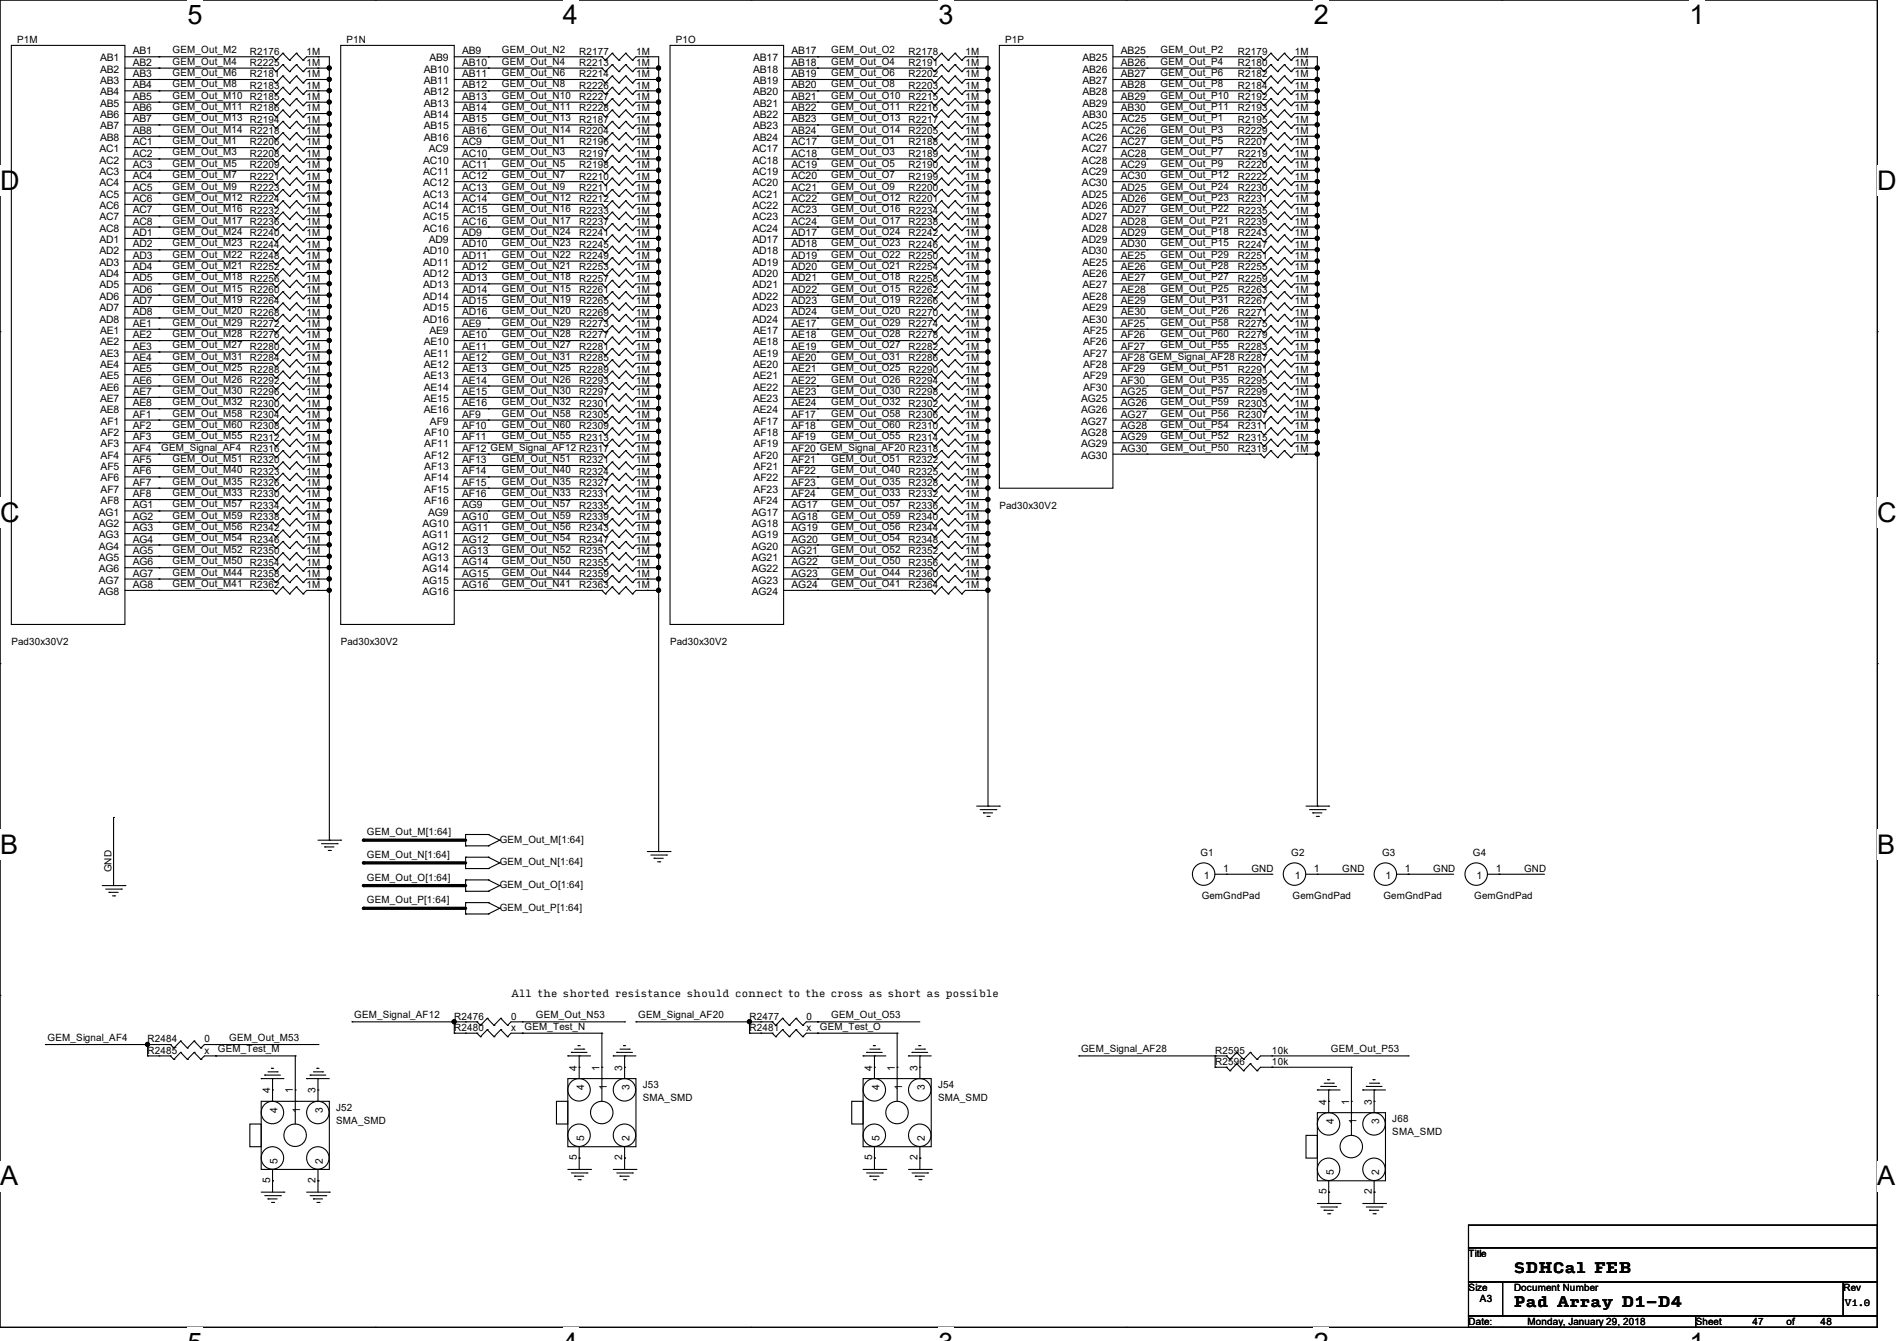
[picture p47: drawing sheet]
<svg xmlns="http://www.w3.org/2000/svg" width="297mm" height="210mm" viewBox="0 0 297 210" stroke-linecap="round" stroke-linejoin="round" font-family="sans-serif">
<defs><g id="words">
<g font-size="4.2">
<text x="29.4" y="3.8">5</text>
<text x="88.1" y="3.8">4</text>
<text x="146.9" y="3.8">3</text>
<text x="205.7" y="3.8">2</text>
<text x="264.5" y="3.8">1</text>
<text x="0" y="29.8">D</text>
<text x="293.9" y="29.8">D</text>
<text x="0" y="81.7">C</text>
<text x="293.9" y="81.7">C</text>
<text x="0" y="133.7">B</text>
<text x="293.9" y="133.7">B</text>
<text x="0" y="185.6">A</text>
<text x="293.9" y="185.6">A</text>
</g>
<g font-size="2.3">
<text x="237" y="199.3">SDHCal FEB</text>
<text x="237" y="204.6">Pad Array D1-D4</text>
</g>
<g font-size="1.6">
<text x="2.7" y="6.8">P1M</text>
<text x="15.7" y="9.6">AB1</text>
<text x="15.7" y="11.4">AB2</text>
<text x="20.8" y="8.5">AB1</text>
<text x="20.8" y="10.3">AB2</text>
<text x="27" y="8.3">GEM_Out_M2</text>
<text x="27" y="10.1">GEM_Out_M4</text>
<text x="27" y="11.9">GEM_Out_M6</text>
<text x="39.1" y="10.3">R2225</text>
<text x="39.1" y="8.6">R2176</text>
<text x="48" y="10.3">1M</text>
<text x="48" y="8.6">1M</text>
<text x="54.2" y="6.8">P1N</text>
<text x="66.3" y="11.4">AB10</text>
<text x="67.2" y="9.6">AB9</text>
<text x="72.4" y="8.5">AB9</text>
<text x="72.4" y="10.3">AB10</text>
<text x="78.6" y="8.3">GEM_Out_N2</text>
<text x="78.6" y="10.1">GEM_Out_N4</text>
<text x="78.6" y="11.9">GEM_Out_N6</text>
<text x="90.7" y="8.6">R2177</text>
<text x="90.7" y="10.3">R2213</text>
<text x="99.6" y="8.6">1M</text>
<text x="99.6" y="10.3">1M</text>
<text x="105.8" y="6.8">P1O</text>
<text x="117.9" y="9.6">AB17</text>
<text x="117.9" y="11.4">AB18</text>
<text x="123.9" y="8.5">AB17</text>
<text x="123.9" y="10.3">AB18</text>
<text x="130.1" y="8.3">GEM_Out_O2</text>
<text x="130.1" y="10.1">GEM_Out_O4</text>
<text x="130.1" y="11.9">GEM_Out_O6</text>
<text x="142.2" y="8.6">R2178</text>
<text x="142.2" y="10.3">R2191</text>
<text x="151.1" y="8.6">1M</text>
<text x="151.1" y="10.3">1M</text>
<text x="157.4" y="6.8">P1P</text>
<text x="169.5" y="9.6">AB25</text>
<text x="169.5" y="11.4">AB26</text>
<text x="175.5" y="8.5">AB25</text>
<text x="175.5" y="10.3">AB26</text>
<text x="181.7" y="8.3">GEM_Out_P2</text>
<text x="181.7" y="10.1">GEM_Out_P4</text>
<text x="181.7" y="11.9">GEM_Out_P6</text>
<text x="193.8" y="8.6">R2179</text>
<text x="193.8" y="10.3">R2180</text>
<text x="202.7" y="8.6">1M</text>
<text x="202.7" y="10.3">1M</text>
<text x="15.7" y="13.2">AB3</text>
<text x="15.7" y="14.9">AB4</text>
<text x="15.7" y="16.7">AB5</text>
<text x="20.8" y="12.1">AB3</text>
<text x="20.8" y="13.8">AB4</text>
<text x="20.8" y="15.6">AB5</text>
<text x="20.8" y="17.4">AB6</text>
<text x="27" y="13.7">GEM_Out_M8</text>
<text x="27" y="15.5">GEM_Out_M10</text>
<text x="27" y="17.2">GEM_Out_M11</text>
<text x="39.1" y="12.1">R2181</text>
<text x="39.1" y="13.9">R2183</text>
<text x="39.1" y="15.7">R2185</text>
<text x="39.1" y="17.4">R2186</text>
<text x="48" y="12.1">1M</text>
<text x="48" y="13.9">1M</text>
<text x="48" y="15.7">1M</text>
<text x="48" y="17.4">1M</text>
<text x="66.3" y="13.2">AB11</text>
<text x="66.3" y="14.9">AB12</text>
<text x="66.3" y="16.7">AB13</text>
<text x="72.4" y="12.1">AB11</text>
<text x="72.4" y="13.8">AB12</text>
<text x="72.4" y="15.6">AB13</text>
<text x="72.4" y="17.4">AB14</text>
<text x="78.6" y="13.7">GEM_Out_N8</text>
<text x="78.6" y="15.5">GEM_Out_N10</text>
<text x="78.6" y="17.2">GEM_Out_N11</text>
<text x="90.7" y="12.1">R2214</text>
<text x="90.7" y="13.9">R2226</text>
<text x="90.7" y="15.7">R2227</text>
<text x="90.7" y="17.4">R2228</text>
<text x="99.6" y="12.1">1M</text>
<text x="99.6" y="13.9">1M</text>
<text x="99.6" y="15.7">1M</text>
<text x="99.6" y="17.4">1M</text>
<text x="117.9" y="13.2">AB19</text>
<text x="117.9" y="14.9">AB20</text>
<text x="117.9" y="16.7">AB21</text>
<text x="123.9" y="12.1">AB19</text>
<text x="123.9" y="13.8">AB20</text>
<text x="123.9" y="15.6">AB21</text>
<text x="123.9" y="17.4">AB22</text>
<text x="130.1" y="13.7">GEM_Out_O8</text>
<text x="130.1" y="15.5">GEM_Out_O10</text>
<text x="130.1" y="17.2">GEM_Out_O11</text>
<text x="142.2" y="12.1">R2202</text>
<text x="142.2" y="13.9">R2203</text>
<text x="142.2" y="15.7">R2215</text>
<text x="142.2" y="17.4">R2216</text>
<text x="151.1" y="12.1">1M</text>
<text x="151.1" y="13.9">1M</text>
<text x="151.1" y="15.7">1M</text>
<text x="151.1" y="17.4">1M</text>
<text x="169.5" y="13.2">AB27</text>
<text x="169.5" y="14.9">AB28</text>
<text x="169.5" y="16.7">AB29</text>
<text x="175.5" y="12.1">AB27</text>
<text x="175.5" y="13.8">AB28</text>
<text x="175.5" y="15.6">AB29</text>
<text x="175.5" y="17.4">AB30</text>
<text x="181.7" y="13.7">GEM_Out_P8</text>
<text x="181.7" y="15.5">GEM_Out_P10</text>
<text x="181.7" y="17.2">GEM_Out_P11</text>
<text x="193.8" y="12.1">R2182</text>
<text x="193.8" y="13.9">R2184</text>
<text x="193.8" y="15.7">R2192</text>
<text x="193.8" y="17.4">R2193</text>
<text x="202.7" y="12.1">1M</text>
<text x="202.7" y="13.9">1M</text>
<text x="202.7" y="15.7">1M</text>
<text x="202.7" y="17.4">1M</text>
<text x="15.6" y="23.8">AC1</text>
<text x="15.7" y="18.5">AB6</text>
<text x="15.7" y="20.3">AB7</text>
<text x="15.7" y="22.1">AB8</text>
<text x="20.8" y="19.2">AB7</text>
<text x="20.8" y="21">AB8</text>
<text x="20.8" y="22.7">AC1</text>
<text x="27" y="19">GEM_Out_M13</text>
<text x="27" y="20.8">GEM_Out_M14</text>
<text x="27" y="22.6">GEM_Out_M1</text>
<text x="39.1" y="21">R2218</text>
<text x="39.1" y="22.8">R2206</text>
<text x="39.1" y="19.2">R2194</text>
<text x="48" y="21">1M</text>
<text x="48" y="22.8">1M</text>
<text x="48" y="19.2">1M</text>
<text x="66.3" y="18.5">AB14</text>
<text x="66.3" y="20.3">AB15</text>
<text x="66.3" y="22.1">AB16</text>
<text x="67.1" y="23.8">AC9</text>
<text x="72.4" y="19.2">AB15</text>
<text x="72.4" y="21">AB16</text>
<text x="72.4" y="22.7">AC9</text>
<text x="78.6" y="19">GEM_Out_N13</text>
<text x="78.6" y="20.8">GEM_Out_N14</text>
<text x="78.6" y="22.6">GEM_Out_N1</text>
<text x="90.7" y="21">R2204</text>
<text x="90.7" y="22.8">R2196</text>
<text x="90.7" y="19.2">R2187</text>
<text x="99.6" y="21">1M</text>
<text x="99.6" y="22.8">1M</text>
<text x="99.6" y="19.2">1M</text>
<text x="117.8" y="23.8">AC17</text>
<text x="117.9" y="18.5">AB22</text>
<text x="117.9" y="20.3">AB23</text>
<text x="117.9" y="22.1">AB24</text>
<text x="123.9" y="19.2">AB23</text>
<text x="123.9" y="21">AB24</text>
<text x="123.9" y="22.7">AC17</text>
<text x="130.1" y="19">GEM_Out_O13</text>
<text x="130.1" y="20.8">GEM_Out_O14</text>
<text x="130.1" y="22.6">GEM_Out_O1</text>
<text x="142.2" y="22.8">R2188</text>
<text x="142.2" y="19.2">R2217</text>
<text x="142.2" y="21">R2205</text>
<text x="151.1" y="22.8">1M</text>
<text x="151.1" y="19.2">1M</text>
<text x="151.1" y="21">1M</text>
<text x="169.4" y="20.3">AC25</text>
<text x="169.4" y="22.1">AC26</text>
<text x="169.4" y="23.8">AC27</text>
<text x="169.5" y="18.5">AB30</text>
<text x="175.5" y="19.2">AC25</text>
<text x="175.5" y="21">AC26</text>
<text x="175.5" y="22.7">AC27</text>
<text x="181.7" y="19">GEM_Out_P1</text>
<text x="181.7" y="20.8">GEM_Out_P3</text>
<text x="181.7" y="22.6">GEM_Out_P5</text>
<text x="193.8" y="19.2">R2195</text>
<text x="193.8" y="21">R2229</text>
<text x="193.8" y="22.8">R2207</text>
<text x="202.7" y="19.2">1M</text>
<text x="202.7" y="21">1M</text>
<text x="202.7" y="22.8">1M</text>
<text x="15.6" y="25.6">AC2</text>
<text x="15.6" y="27.4">AC3</text>
<text x="15.6" y="29.2">AC4</text>
<text x="20.8" y="24.5">AC2</text>
<text x="20.8" y="26.3">AC3</text>
<text x="20.8" y="28.1">AC4</text>
<text x="20.8" y="29.8">AC5</text>
<text x="27" y="24.3">GEM_Out_M3</text>
<text x="27" y="26.1">GEM_Out_M5</text>
<text x="27" y="27.9">GEM_Out_M7</text>
<text x="27" y="29.7">GEM_Out_M9</text>
<text x="39.1" y="29.9">R2223</text>
<text x="39.1" y="24.6">R2208</text>
<text x="39.1" y="26.3">R2209</text>
<text x="39.1" y="28.1">R2221</text>
<text x="48" y="29.9">1M</text>
<text x="48" y="24.6">1M</text>
<text x="48" y="26.3">1M</text>
<text x="48" y="28.1">1M</text>
<text x="66.3" y="25.6">AC10</text>
<text x="66.3" y="27.4">AC11</text>
<text x="66.3" y="29.2">AC12</text>
<text x="72.4" y="24.5">AC10</text>
<text x="72.4" y="26.3">AC11</text>
<text x="72.4" y="28.1">AC12</text>
<text x="72.4" y="29.8">AC13</text>
<text x="78.6" y="24.3">GEM_Out_N3</text>
<text x="78.6" y="26.1">GEM_Out_N5</text>
<text x="78.6" y="27.9">GEM_Out_N7</text>
<text x="78.6" y="29.7">GEM_Out_N9</text>
<text x="90.7" y="29.9">R2211</text>
<text x="90.7" y="24.6">R2197</text>
<text x="90.7" y="26.3">R2198</text>
<text x="90.7" y="28.1">R2210</text>
<text x="99.6" y="29.9">1M</text>
<text x="99.6" y="24.6">1M</text>
<text x="99.6" y="26.3">1M</text>
<text x="99.6" y="28.1">1M</text>
<text x="117.8" y="25.6">AC18</text>
<text x="117.8" y="27.4">AC19</text>
<text x="117.8" y="29.2">AC20</text>
<text x="123.9" y="24.5">AC18</text>
<text x="123.9" y="26.3">AC19</text>
<text x="123.9" y="28.1">AC20</text>
<text x="123.9" y="29.8">AC21</text>
<text x="130.1" y="24.3">GEM_Out_O3</text>
<text x="130.1" y="26.1">GEM_Out_O5</text>
<text x="130.1" y="27.9">GEM_Out_O7</text>
<text x="130.1" y="29.7">GEM_Out_O9</text>
<text x="142.2" y="24.6">R2189</text>
<text x="142.2" y="26.3">R2190</text>
<text x="142.2" y="28.1">R2199</text>
<text x="142.2" y="29.9">R2200</text>
<text x="151.1" y="24.6">1M</text>
<text x="151.1" y="26.3">1M</text>
<text x="151.1" y="28.1">1M</text>
<text x="151.1" y="29.9">1M</text>
<text x="169.4" y="25.6">AC28</text>
<text x="169.4" y="27.4">AC29</text>
<text x="169.4" y="29.2">AC30</text>
<text x="175.5" y="24.5">AC28</text>
<text x="175.5" y="26.3">AC29</text>
<text x="175.5" y="28.1">AC30</text>
<text x="175.5" y="29.8">AD25</text>
<text x="181.7" y="24.3">GEM_Out_P7</text>
<text x="181.7" y="26.1">GEM_Out_P9</text>
<text x="181.7" y="27.9">GEM_Out_P12</text>
<text x="181.7" y="29.7">GEM_Out_P24</text>
<text x="193.8" y="26.3">R2220</text>
<text x="193.8" y="28.1">R2222</text>
<text x="193.8" y="29.9">R2230</text>
<text x="193.8" y="24.6">R2219</text>
<text x="202.7" y="26.3">1M</text>
<text x="202.7" y="28.1">1M</text>
<text x="202.7" y="29.9">1M</text>
<text x="202.7" y="24.6">1M</text>
<text x="15.6" y="30.9">AC5</text>
<text x="15.6" y="32.7">AC6</text>
<text x="15.6" y="34.5">AC7</text>
<text x="20.8" y="31.6">AC6</text>
<text x="20.8" y="33.4">AC7</text>
<text x="20.8" y="35.2">AC8</text>
<text x="27" y="31.5">GEM_Out_M12</text>
<text x="27" y="33.2">GEM_Out_M16</text>
<text x="27" y="35">GEM_Out_M17</text>
<text x="39.1" y="31.7">R2224</text>
<text x="39.1" y="33.4">R2232</text>
<text x="39.1" y="35.2">R2236</text>
<text x="48" y="31.7">1M</text>
<text x="48" y="33.4">1M</text>
<text x="48" y="35.2">1M</text>
<text x="66.3" y="30.9">AC13</text>
<text x="66.3" y="32.7">AC14</text>
<text x="66.3" y="34.5">AC15</text>
<text x="72.4" y="31.6">AC14</text>
<text x="72.4" y="33.4">AC15</text>
<text x="72.4" y="35.2">AC16</text>
<text x="78.6" y="31.5">GEM_Out_N12</text>
<text x="78.6" y="33.2">GEM_Out_N16</text>
<text x="78.6" y="35">GEM_Out_N17</text>
<text x="90.7" y="31.7">R2212</text>
<text x="90.7" y="33.4">R2233</text>
<text x="90.7" y="35.2">R2237</text>
<text x="99.6" y="31.7">1M</text>
<text x="99.6" y="33.4">1M</text>
<text x="99.6" y="35.2">1M</text>
<text x="117.8" y="30.9">AC21</text>
<text x="117.8" y="32.7">AC22</text>
<text x="117.8" y="34.5">AC23</text>
<text x="123.9" y="31.6">AC22</text>
<text x="123.9" y="33.4">AC23</text>
<text x="123.9" y="35.2">AC24</text>
<text x="130.1" y="31.5">GEM_Out_O12</text>
<text x="130.1" y="33.2">GEM_Out_O16</text>
<text x="130.1" y="35">GEM_Out_O17</text>
<text x="142.2" y="31.7">R2201</text>
<text x="142.2" y="33.4">R2234</text>
<text x="142.2" y="35.2">R2238</text>
<text x="151.1" y="31.7">1M</text>
<text x="151.1" y="33.4">1M</text>
<text x="151.1" y="35.2">1M</text>
<text x="169.4" y="30.9">AD25</text>
<text x="169.4" y="32.7">AD26</text>
<text x="169.4" y="34.5">AD27</text>
<text x="175.5" y="31.6">AD26</text>
<text x="175.5" y="33.4">AD27</text>
<text x="175.5" y="35.2">AD28</text>
<text x="181.7" y="31.5">GEM_Out_P23</text>
<text x="181.7" y="33.2">GEM_Out_P22</text>
<text x="181.7" y="35">GEM_Out_P21</text>
<text x="193.8" y="31.7">R2231</text>
<text x="193.8" y="33.4">R2235</text>
<text x="193.8" y="35.2">R2239</text>
<text x="202.7" y="31.7">1M</text>
<text x="202.7" y="33.4">1M</text>
<text x="202.7" y="35.2">1M</text>
<text x="15.6" y="36.3">AC8</text>
<text x="15.6" y="38.1">AD1</text>
<text x="15.6" y="39.8">AD2</text>
<text x="15.6" y="41.6">AD3</text>
<text x="20.8" y="37">AD1</text>
<text x="20.8" y="38.7">AD2</text>
<text x="20.8" y="40.5">AD3</text>
<text x="27" y="36.8">GEM_Out_M24</text>
<text x="27" y="38.6">GEM_Out_M23</text>
<text x="27" y="40.3">GEM_Out_M22</text>
<text x="39.1" y="37">R2240</text>
<text x="39.1" y="38.8">R2244</text>
<text x="39.1" y="40.6">R2248</text>
<text x="48" y="37">1M</text>
<text x="48" y="38.8">1M</text>
<text x="48" y="40.6">1M</text>
<text x="66.3" y="36.3">AC16</text>
<text x="66.3" y="39.8">AD10</text>
<text x="66.3" y="41.6">AD11</text>
<text x="67.1" y="38.1">AD9</text>
<text x="72.4" y="37">AD9</text>
<text x="72.4" y="38.7">AD10</text>
<text x="72.4" y="40.5">AD11</text>
<text x="78.6" y="36.8">GEM_Out_N24</text>
<text x="78.6" y="38.6">GEM_Out_N23</text>
<text x="78.6" y="40.3">GEM_Out_N22</text>
<text x="90.7" y="38.8">R2245</text>
<text x="90.7" y="40.6">R2249</text>
<text x="90.7" y="37">R2241</text>
<text x="99.6" y="38.8">1M</text>
<text x="99.6" y="40.6">1M</text>
<text x="99.6" y="37">1M</text>
<text x="117.8" y="36.3">AC24</text>
<text x="117.8" y="38.1">AD17</text>
<text x="117.8" y="39.8">AD18</text>
<text x="117.8" y="41.6">AD19</text>
<text x="123.9" y="37">AD17</text>
<text x="123.9" y="38.7">AD18</text>
<text x="123.9" y="40.5">AD19</text>
<text x="130.1" y="36.8">GEM_Out_O24</text>
<text x="130.1" y="38.6">GEM_Out_O23</text>
<text x="130.1" y="40.3">GEM_Out_O22</text>
<text x="142.2" y="38.8">R2246</text>
<text x="142.2" y="40.6">R2250</text>
<text x="142.2" y="37">R2242</text>
<text x="151.1" y="38.8">1M</text>
<text x="151.1" y="40.6">1M</text>
<text x="151.1" y="37">1M</text>
<text x="169.4" y="36.3">AD28</text>
<text x="169.4" y="38.1">AD29</text>
<text x="169.4" y="39.8">AD30</text>
<text x="169.5" y="41.6">AE25</text>
<text x="175.5" y="37">AD29</text>
<text x="175.5" y="38.7">AD30</text>
<text x="175.5" y="40.5">AE25</text>
<text x="181.7" y="36.8">GEM_Out_P18</text>
<text x="181.7" y="38.6">GEM_Out_P15</text>
<text x="181.7" y="40.3">GEM_Out_P29</text>
<text x="193.8" y="37">R2243</text>
<text x="193.8" y="38.8">R2247</text>
<text x="193.8" y="40.6">R2251</text>
<text x="202.7" y="37">1M</text>
<text x="202.7" y="38.8">1M</text>
<text x="202.7" y="40.6">1M</text>
<text x="15.6" y="43.4">AD4</text>
<text x="15.6" y="45.2">AD5</text>
<text x="15.6" y="46.9">AD6</text>
<text x="20.8" y="42.3">AD4</text>
<text x="20.8" y="44.1">AD5</text>
<text x="20.8" y="45.8">AD6</text>
<text x="20.8" y="47.6">AD7</text>
<text x="27" y="42.1">GEM_Out_M21</text>
<text x="27" y="45.7">GEM_Out_M15</text>
<text x="27" y="43.9">GEM_Out_M18</text>
<text x="27" y="47.5">GEM_Out_M19</text>
<text x="39.1" y="47.7">R2264</text>
<text x="39.1" y="42.3">R2252</text>
<text x="39.1" y="44.1">R2256</text>
<text x="39.1" y="45.9">R2260</text>
<text x="48" y="47.7">1M</text>
<text x="48" y="42.3">1M</text>
<text x="48" y="44.1">1M</text>
<text x="48" y="45.9">1M</text>
<text x="66.3" y="43.4">AD12</text>
<text x="66.3" y="45.2">AD13</text>
<text x="66.3" y="46.9">AD14</text>
<text x="72.4" y="42.3">AD12</text>
<text x="72.4" y="44.1">AD13</text>
<text x="72.4" y="45.8">AD14</text>
<text x="72.4" y="47.6">AD15</text>
<text x="78.6" y="42.1">GEM_Out_N21</text>
<text x="78.6" y="45.7">GEM_Out_N15</text>
<text x="78.6" y="43.9">GEM_Out_N18</text>
<text x="78.6" y="47.5">GEM_Out_N19</text>
<text x="90.7" y="42.3">R2253</text>
<text x="90.7" y="44.1">R2257</text>
<text x="90.7" y="45.9">R2261</text>
<text x="90.7" y="47.7">R2265</text>
<text x="99.6" y="42.3">1M</text>
<text x="99.6" y="44.1">1M</text>
<text x="99.6" y="45.9">1M</text>
<text x="99.6" y="47.7">1M</text>
<text x="117.8" y="43.4">AD20</text>
<text x="117.8" y="45.2">AD21</text>
<text x="117.8" y="46.9">AD22</text>
<text x="123.9" y="42.3">AD20</text>
<text x="123.9" y="44.1">AD21</text>
<text x="123.9" y="45.8">AD22</text>
<text x="123.9" y="47.6">AD23</text>
<text x="130.1" y="42.1">GEM_Out_O21</text>
<text x="130.1" y="45.7">GEM_Out_O15</text>
<text x="130.1" y="43.9">GEM_Out_O18</text>
<text x="130.1" y="47.5">GEM_Out_O19</text>
<text x="142.2" y="42.3">R2254</text>
<text x="142.2" y="44.1">R2258</text>
<text x="142.2" y="45.9">R2262</text>
<text x="142.2" y="47.7">R2266</text>
<text x="151.1" y="42.3">1M</text>
<text x="151.1" y="44.1">1M</text>
<text x="151.1" y="45.9">1M</text>
<text x="151.1" y="47.7">1M</text>
<text x="169.5" y="43.4">AE26</text>
<text x="169.5" y="45.2">AE27</text>
<text x="169.5" y="46.9">AE28</text>
<text x="175.5" y="42.3">AE26</text>
<text x="175.5" y="44.1">AE27</text>
<text x="175.5" y="45.8">AE28</text>
<text x="175.5" y="47.6">AE29</text>
<text x="181.7" y="42.1">GEM_Out_P28</text>
<text x="181.7" y="43.9">GEM_Out_P27</text>
<text x="181.7" y="45.7">GEM_Out_P25</text>
<text x="181.7" y="47.5">GEM_Out_P31</text>
<text x="193.8" y="45.9">R2263</text>
<text x="193.8" y="47.7">R2267</text>
<text x="193.8" y="42.3">R2255</text>
<text x="193.8" y="44.1">R2259</text>
<text x="202.7" y="45.9">1M</text>
<text x="202.7" y="47.7">1M</text>
<text x="202.7" y="42.3">1M</text>
<text x="202.7" y="44.1">1M</text>
<text x="15.6" y="48.7">AD7</text>
<text x="15.6" y="50.5">AD8</text>
<text x="15.7" y="52.3">AE1</text>
<text x="20.8" y="49.4">AD8</text>
<text x="20.8" y="51.2">AE1</text>
<text x="20.8" y="53">AE2</text>
<text x="27" y="49.2">GEM_Out_M20</text>
<text x="27" y="52.8">GEM_Out_M28</text>
<text x="27" y="51">GEM_Out_M29</text>
<text x="39.1" y="49.4">R2268</text>
<text x="39.1" y="51.2">R2272</text>
<text x="39.1" y="53">R2276</text>
<text x="48" y="49.4">1M</text>
<text x="48" y="51.2">1M</text>
<text x="48" y="53">1M</text>
<text x="66.3" y="48.7">AD15</text>
<text x="66.3" y="50.5">AD16</text>
<text x="67.2" y="52.3">AE9</text>
<text x="72.4" y="49.4">AD16</text>
<text x="72.4" y="51.2">AE9</text>
<text x="72.4" y="53">AE10</text>
<text x="78.6" y="49.2">GEM_Out_N20</text>
<text x="78.6" y="52.8">GEM_Out_N28</text>
<text x="78.6" y="51">GEM_Out_N29</text>
<text x="90.7" y="49.4">R2269</text>
<text x="90.7" y="51.2">R2273</text>
<text x="90.7" y="53">R2277</text>
<text x="99.6" y="49.4">1M</text>
<text x="99.6" y="51.2">1M</text>
<text x="99.6" y="53">1M</text>
<text x="117.8" y="48.7">AD23</text>
<text x="117.8" y="50.5">AD24</text>
<text x="117.9" y="52.3">AE17</text>
<text x="123.9" y="49.4">AD24</text>
<text x="123.9" y="51.2">AE17</text>
<text x="123.9" y="53">AE18</text>
<text x="130.1" y="49.2">GEM_Out_O20</text>
<text x="130.1" y="52.8">GEM_Out_O28</text>
<text x="130.1" y="51">GEM_Out_O29</text>
<text x="142.2" y="49.4">R2270</text>
<text x="142.2" y="51.2">R2274</text>
<text x="142.2" y="53">R2278</text>
<text x="151.1" y="49.4">1M</text>
<text x="151.1" y="51.2">1M</text>
<text x="151.1" y="53">1M</text>
<text x="169.5" y="48.7">AE29</text>
<text x="169.5" y="50.5">AE30</text>
<text x="169.6" y="52.3">AF25</text>
<text x="175.5" y="49.4">AE30</text>
<text x="175.5" y="51.2">AF25</text>
<text x="175.5" y="53">AF26</text>
<text x="181.7" y="49.2">GEM_Out_P26</text>
<text x="181.7" y="51">GEM_Out_P58</text>
<text x="181.7" y="52.8">GEM_Out_P60</text>
<text x="193.8" y="53">R2279</text>
<text x="193.8" y="49.4">R2271</text>
<text x="193.8" y="51.2">R2275</text>
<text x="202.7" y="53">1M</text>
<text x="202.7" y="49.4">1M</text>
<text x="202.7" y="51.2">1M</text>
<text x="15.7" y="54.1">AE2</text>
<text x="15.7" y="55.8">AE3</text>
<text x="15.7" y="57.6">AE4</text>
<text x="15.7" y="59.4">AE5</text>
<text x="20.8" y="54.7">AE3</text>
<text x="20.8" y="56.5">AE4</text>
<text x="20.8" y="58.3">AE5</text>
<text x="27" y="56.3">GEM_Out_M31</text>
<text x="27" y="54.6">GEM_Out_M27</text>
<text x="27" y="59.9">GEM_Out_M26</text>
<text x="27" y="58.1">GEM_Out_M25</text>
<text x="39.1" y="56.6">R2284</text>
<text x="39.1" y="58.3">R2288</text>
<text x="39.1" y="54.8">R2280</text>
<text x="48" y="56.6">1M</text>
<text x="48" y="58.3">1M</text>
<text x="48" y="54.8">1M</text>
<text x="66.3" y="54.1">AE10</text>
<text x="66.3" y="55.8">AE11</text>
<text x="66.3" y="57.6">AE12</text>
<text x="66.3" y="59.4">AE13</text>
<text x="72.4" y="54.7">AE11</text>
<text x="72.4" y="56.5">AE12</text>
<text x="72.4" y="58.3">AE13</text>
<text x="78.6" y="56.3">GEM_Out_N31</text>
<text x="78.6" y="54.6">GEM_Out_N27</text>
<text x="78.6" y="59.9">GEM_Out_N26</text>
<text x="78.6" y="58.1">GEM_Out_N25</text>
<text x="90.7" y="56.6">R2285</text>
<text x="90.7" y="58.3">R2289</text>
<text x="90.7" y="54.8">R2281</text>
<text x="99.6" y="56.6">1M</text>
<text x="99.6" y="58.3">1M</text>
<text x="99.6" y="54.8">1M</text>
<text x="117.9" y="54.1">AE18</text>
<text x="117.9" y="55.8">AE19</text>
<text x="117.9" y="57.6">AE20</text>
<text x="117.9" y="59.4">AE21</text>
<text x="123.9" y="54.7">AE19</text>
<text x="123.9" y="56.5">AE20</text>
<text x="123.9" y="58.3">AE21</text>
<text x="130.1" y="56.3">GEM_Out_O31</text>
<text x="130.1" y="54.6">GEM_Out_O27</text>
<text x="130.1" y="59.9">GEM_Out_O26</text>
<text x="130.1" y="58.1">GEM_Out_O25</text>
<text x="142.2" y="58.3">R2290</text>
<text x="142.2" y="54.8">R2282</text>
<text x="142.2" y="56.6">R2286</text>
<text x="151.1" y="58.3">1M</text>
<text x="151.1" y="54.8">1M</text>
<text x="151.1" y="56.6">1M</text>
<text x="169.6" y="54.1">AF26</text>
<text x="169.6" y="55.8">AF27</text>
<text x="169.6" y="57.6">AF28</text>
<text x="169.6" y="59.4">AF29</text>
<text x="175.5" y="54.7">AF27</text>
<text x="175.5" y="56.5">AF28 GEM_Signal_AF28 R2287</text>
<text x="175.5" y="58.3">AF29</text>
<text x="181.7" y="54.6">GEM_Out_P55</text>
<text x="181.7" y="58.1">GEM_Out_P51</text>
<text x="181.7" y="59.9">GEM_Out_P35</text>
<text x="193.8" y="54.8">R2283</text>
<text x="193.8" y="58.3">R2291</text>
<text x="202.7" y="54.8">1M</text>
<text x="202.7" y="56.6">1M</text>
<text x="202.7" y="58.3">1M</text>
<text x="15.7" y="61.2">AE6</text>
<text x="15.7" y="63">AE7</text>
<text x="15.7" y="64.7">AE8</text>
<text x="20.8" y="60.1">AE6</text>
<text x="20.8" y="61.8">AE7</text>
<text x="20.8" y="63.6">AE8</text>
<text x="20.8" y="65.4">AF1</text>
<text x="27" y="63.5">GEM_Out_M32</text>
<text x="27" y="61.7">GEM_Out_M30</text>
<text x="27" y="65.2">GEM_Out_M58</text>
<text x="39.1" y="65.4">R2304</text>
<text x="39.1" y="60.1">R2292</text>
<text x="39.1" y="61.9">R2296</text>
<text x="39.1" y="63.7">R2300</text>
<text x="48" y="65.4">1M</text>
<text x="48" y="60.1">1M</text>
<text x="48" y="61.9">1M</text>
<text x="48" y="63.7">1M</text>
<text x="66.3" y="61.2">AE14</text>
<text x="66.3" y="63">AE15</text>
<text x="66.3" y="64.7">AE16</text>
<text x="72.4" y="60.1">AE14</text>
<text x="72.4" y="61.8">AE15</text>
<text x="72.4" y="63.6">AE16</text>
<text x="72.4" y="65.4">AF9</text>
<text x="78.6" y="63.5">GEM_Out_N32</text>
<text x="78.6" y="61.7">GEM_Out_N30</text>
<text x="78.6" y="65.2">GEM_Out_N58</text>
<text x="90.7" y="65.4">R2305</text>
<text x="90.7" y="60.1">R2293</text>
<text x="90.7" y="61.9">R2297</text>
<text x="90.7" y="63.7">R2301</text>
<text x="99.6" y="65.4">1M</text>
<text x="99.6" y="60.1">1M</text>
<text x="99.6" y="61.9">1M</text>
<text x="99.6" y="63.7">1M</text>
<text x="117.9" y="61.2">AE22</text>
<text x="117.9" y="63">AE23</text>
<text x="117.9" y="64.7">AE24</text>
<text x="123.9" y="60.1">AE22</text>
<text x="123.9" y="61.8">AE23</text>
<text x="123.9" y="63.6">AE24</text>
<text x="123.9" y="65.4">AF17</text>
<text x="130.1" y="63.5">GEM_Out_O32</text>
<text x="130.1" y="61.7">GEM_Out_O30</text>
<text x="130.1" y="65.2">GEM_Out_O58</text>
<text x="142.2" y="65.4">R2306</text>
<text x="142.2" y="60.1">R2294</text>
<text x="142.2" y="61.9">R2298</text>
<text x="142.2" y="63.7">R2302</text>
<text x="151.1" y="65.4">1M</text>
<text x="151.1" y="60.1">1M</text>
<text x="151.1" y="61.9">1M</text>
<text x="151.1" y="63.7">1M</text>
<text x="169.3" y="63">AG25</text>
<text x="169.3" y="64.7">AG26</text>
<text x="169.6" y="61.2">AF30</text>
<text x="175.5" y="60.1">AF30</text>
<text x="175.5" y="61.8">AG25</text>
<text x="175.5" y="63.6">AG26</text>
<text x="175.5" y="65.4">AG27</text>
<text x="181.7" y="61.7">GEM_Out_P57</text>
<text x="181.7" y="63.5">GEM_Out_P59</text>
<text x="181.7" y="65.2">GEM_Out_P56</text>
<text x="193.8" y="63.7">R2303</text>
<text x="193.8" y="65.4">R2307</text>
<text x="193.8" y="60.1">R2295</text>
<text x="193.8" y="61.9">R2299</text>
<text x="202.7" y="63.7">1M</text>
<text x="202.7" y="65.4">1M</text>
<text x="202.7" y="60.1">1M</text>
<text x="202.7" y="61.9">1M</text>
<text x="15.7" y="66.5">AF1</text>
<text x="15.7" y="68.3">AF2</text>
<text x="15.7" y="70.1">AF3</text>
<text x="15.7" y="71.8">AF4</text>
<text x="20.8" y="67.2">AF2</text>
<text x="20.8" y="69">AF3</text>
<text x="20.8" y="70.7">AF4</text>
<text x="25.2" y="70.6">GEM_Signal_AF4</text>
<text x="27" y="67">GEM_Out_M60</text>
<text x="27" y="68.8">GEM_Out_M55</text>
<text x="39.1" y="67.2">R2308</text>
<text x="39.1" y="69">R2312</text>
<text x="39.1" y="70.8">R2316</text>
<text x="48" y="67.2">1M</text>
<text x="48" y="69">1M</text>
<text x="48" y="70.8">1M</text>
<text x="66.4" y="68.3">AF10</text>
<text x="66.4" y="70.1">AF11</text>
<text x="66.4" y="71.8">AF12</text>
<text x="67.3" y="66.5">AF9</text>
<text x="72.4" y="67.2">AF10</text>
<text x="72.4" y="69">AF11</text>
<text x="72.4" y="70.7">AF12 GEM_Signal_AF12 R2317</text>
<text x="78.6" y="67">GEM_Out_N60</text>
<text x="78.6" y="68.8">GEM_Out_N55</text>
<text x="90.7" y="67.2">R2309</text>
<text x="90.7" y="69">R2313</text>
<text x="99.6" y="67.2">1M</text>
<text x="99.6" y="69">1M</text>
<text x="99.6" y="70.8">1M</text>
<text x="118" y="66.5">AF17</text>
<text x="118" y="68.3">AF18</text>
<text x="118" y="70.1">AF19</text>
<text x="118" y="71.8">AF20</text>
<text x="123.9" y="67.2">AF18</text>
<text x="123.9" y="69">AF19</text>
<text x="123.9" y="70.7">AF20 GEM_Signal_AF20 R2318</text>
<text x="130.1" y="67">GEM_Out_O60</text>
<text x="130.1" y="68.8">GEM_Out_O55</text>
<text x="142.2" y="67.2">R2310</text>
<text x="142.2" y="69">R2314</text>
<text x="151.1" y="67.2">1M</text>
<text x="151.1" y="69">1M</text>
<text x="151.1" y="70.8">1M</text>
<text x="169.3" y="66.5">AG27</text>
<text x="169.3" y="68.3">AG28</text>
<text x="169.3" y="70.1">AG29</text>
<text x="169.3" y="71.8">AG30</text>
<text x="175.5" y="67.2">AG28</text>
<text x="175.5" y="69">AG29</text>
<text x="175.5" y="70.7">AG30</text>
<text x="181.7" y="67">GEM_Out_P54</text>
<text x="181.7" y="68.8">GEM_Out_P52</text>
<text x="181.7" y="70.6">GEM_Out_P50</text>
<text x="193.8" y="67.2">R2311</text>
<text x="193.8" y="69">R2315</text>
<text x="193.8" y="70.8">R2319</text>
<text x="202.7" y="67.2">1M</text>
<text x="202.7" y="69">1M</text>
<text x="202.7" y="70.8">1M</text>
<text x="15.7" y="73.6">AF5</text>
<text x="15.7" y="75.4">AF6</text>
<text x="15.7" y="77.2">AF7</text>
<text x="20.8" y="72.5">AF5</text>
<text x="20.8" y="74.3">AF6</text>
<text x="20.8" y="76.1">AF7</text>
<text x="20.8" y="77.9">AF8</text>
<text x="27" y="72.3">GEM_Out_M51</text>
<text x="27" y="74.1">GEM_Out_M40</text>
<text x="27" y="75.9">GEM_Out_M35</text>
<text x="27" y="77.7">GEM_Out_M33</text>
<text x="39.1" y="74.3">R2323</text>
<text x="39.1" y="76.1">R2326</text>
<text x="39.1" y="77.9">R2330</text>
<text x="39.1" y="72.6">R2320</text>
<text x="48" y="74.3">1M</text>
<text x="48" y="76.1">1M</text>
<text x="48" y="77.9">1M</text>
<text x="48" y="72.6">1M</text>
<text x="66.4" y="73.6">AF13</text>
<text x="66.4" y="75.4">AF14</text>
<text x="66.4" y="77.2">AF15</text>
<text x="72.4" y="72.5">AF13</text>
<text x="72.4" y="74.3">AF14</text>
<text x="72.4" y="76.1">AF15</text>
<text x="72.4" y="77.9">AF16</text>
<text x="78.6" y="72.3">GEM_Out_N51</text>
<text x="78.6" y="74.1">GEM_Out_N40</text>
<text x="78.6" y="75.9">GEM_Out_N35</text>
<text x="78.6" y="77.7">GEM_Out_N33</text>
<text x="90.7" y="76.1">R2327</text>
<text x="90.7" y="77.9">R2331</text>
<text x="90.7" y="72.6">R2321</text>
<text x="90.7" y="74.3">R2324</text>
<text x="99.6" y="76.1">1M</text>
<text x="99.6" y="77.9">1M</text>
<text x="99.6" y="72.6">1M</text>
<text x="99.6" y="74.3">1M</text>
<text x="118" y="73.6">AF21</text>
<text x="118" y="75.4">AF22</text>
<text x="118" y="77.2">AF23</text>
<text x="123.9" y="72.5">AF21</text>
<text x="123.9" y="74.3">AF22</text>
<text x="123.9" y="76.1">AF23</text>
<text x="123.9" y="77.9">AF24</text>
<text x="130.1" y="72.3">GEM_Out_O51</text>
<text x="130.1" y="74.1">GEM_Out_O40</text>
<text x="130.1" y="75.9">GEM_Out_O35</text>
<text x="130.1" y="77.7">GEM_Out_O33</text>
<text x="142.2" y="76.1">R2328</text>
<text x="142.2" y="77.9">R2332</text>
<text x="142.2" y="72.6">R2322</text>
<text x="142.2" y="74.3">R2325</text>
<text x="151.1" y="76.1">1M</text>
<text x="151.1" y="77.9">1M</text>
<text x="151.1" y="72.6">1M</text>
<text x="151.1" y="74.3">1M</text>
<text x="15.5" y="80.7">AG1</text>
<text x="15.5" y="82.5">AG2</text>
<text x="15.7" y="79">AF8</text>
<text x="20.8" y="79.6">AG1</text>
<text x="20.8" y="81.4">AG2</text>
<text x="20.8" y="83.2">AG3</text>
<text x="27" y="79.5">GEM_Out_M57</text>
<text x="27" y="81.2">GEM_Out_M59</text>
<text x="27" y="83">GEM_Out_M56</text>
<text x="39.1" y="83.2">R2342</text>
<text x="39.1" y="79.7">R2334</text>
<text x="39.1" y="81.4">R2338</text>
<text x="48" y="83.2">1M</text>
<text x="48" y="79.7">1M</text>
<text x="48" y="81.4">1M</text>
<text x="66.1" y="82.5">AG10</text>
<text x="66.4" y="79">AF16</text>
<text x="67" y="80.7">AG9</text>
<text x="72.4" y="79.6">AG9</text>
<text x="72.4" y="81.4">AG10</text>
<text x="72.4" y="83.2">AG11</text>
<text x="78.6" y="79.5">GEM_Out_N57</text>
<text x="78.6" y="81.2">GEM_Out_N59</text>
<text x="78.6" y="83">GEM_Out_N56</text>
<text x="90.7" y="83.2">R2343</text>
<text x="90.7" y="79.7">R2335</text>
<text x="90.7" y="81.4">R2339</text>
<text x="99.6" y="83.2">1M</text>
<text x="99.6" y="79.7">1M</text>
<text x="99.6" y="81.4">1M</text>
<text x="117.7" y="80.7">AG17</text>
<text x="117.7" y="82.5">AG18</text>
<text x="118" y="79">AF24</text>
<text x="123.9" y="79.6">AG17</text>
<text x="123.9" y="81.4">AG18</text>
<text x="123.9" y="83.2">AG19</text>
<text x="130.1" y="79.5">GEM_Out_O57</text>
<text x="130.1" y="81.2">GEM_Out_O59</text>
<text x="130.1" y="83">GEM_Out_O56</text>
<text x="142.2" y="79.7">R2336</text>
<text x="142.2" y="81.4">R2340</text>
<text x="142.2" y="83.2">R2344</text>
<text x="151.1" y="79.7">1M</text>
<text x="151.1" y="81.4">1M</text>
<text x="151.1" y="83.2">1M</text>
<text x="156.5" y="79.7">Pad30x30V2</text>
<text x="15.5" y="84.3">AG3</text>
<text x="15.5" y="86.1">AG4</text>
<text x="15.5" y="87.8">AG5</text>
<text x="15.5" y="89.6">AG6</text>
<text x="20.8" y="85">AG4</text>
<text x="20.8" y="86.7">AG5</text>
<text x="20.8" y="88.5">AG6</text>
<text x="27" y="84.8">GEM_Out_M54</text>
<text x="27" y="86.6">GEM_Out_M52</text>
<text x="27" y="88.3">GEM_Out_M50</text>
<text x="39.1" y="85">R2346</text>
<text x="39.1" y="86.8">R2350</text>
<text x="39.1" y="88.6">R2354</text>
<text x="48" y="85">1M</text>
<text x="48" y="86.8">1M</text>
<text x="48" y="88.6">1M</text>
<text x="66.1" y="84.3">AG11</text>
<text x="66.1" y="86.1">AG12</text>
<text x="66.1" y="87.8">AG13</text>
<text x="66.1" y="89.6">AG14</text>
<text x="72.4" y="85">AG12</text>
<text x="72.4" y="86.7">AG13</text>
<text x="72.4" y="88.5">AG14</text>
<text x="78.6" y="84.8">GEM_Out_N54</text>
<text x="78.6" y="86.6">GEM_Out_N52</text>
<text x="78.6" y="88.3">GEM_Out_N50</text>
<text x="90.7" y="85">R2347</text>
<text x="90.7" y="86.8">R2351</text>
<text x="90.7" y="88.6">R2355</text>
<text x="99.6" y="85">1M</text>
<text x="99.6" y="86.8">1M</text>
<text x="99.6" y="88.6">1M</text>
<text x="117.7" y="84.3">AG19</text>
<text x="117.7" y="86.1">AG20</text>
<text x="117.7" y="87.8">AG21</text>
<text x="117.7" y="89.6">AG22</text>
<text x="123.9" y="85">AG20</text>
<text x="123.9" y="86.7">AG21</text>
<text x="123.9" y="88.5">AG22</text>
<text x="130.1" y="84.8">GEM_Out_O54</text>
<text x="130.1" y="86.6">GEM_Out_O52</text>
<text x="130.1" y="88.3">GEM_Out_O50</text>
<text x="142.2" y="85">R2348</text>
<text x="142.2" y="86.8">R2352</text>
<text x="142.2" y="88.6">R2356</text>
<text x="151.1" y="85">1M</text>
<text x="151.1" y="86.8">1M</text>
<text x="151.1" y="88.6">1M</text>
<text x="15.5" y="91.4">AG7</text>
<text x="15.5" y="93.2">AG8</text>
<text x="20.8" y="90.3">AG7</text>
<text x="20.8" y="92.1">AG8</text>
<text x="27" y="90.1">GEM_Out_M44</text>
<text x="27" y="91.9">GEM_Out_M41</text>
<text x="39.1" y="92.1">R2362</text>
<text x="39.1" y="90.3">R2358</text>
<text x="48" y="92.1">1M</text>
<text x="48" y="90.3">1M</text>
<text x="66.1" y="91.4">AG15</text>
<text x="66.1" y="93.2">AG16</text>
<text x="72.4" y="90.3">AG15</text>
<text x="72.4" y="92.1">AG16</text>
<text x="78.6" y="90.1">GEM_Out_N44</text>
<text x="78.6" y="91.9">GEM_Out_N41</text>
<text x="90.7" y="90.3">R2359</text>
<text x="90.7" y="92.1">R2363</text>
<text x="99.6" y="90.3">1M</text>
<text x="99.6" y="92.1">1M</text>
<text x="117.7" y="91.4">AG23</text>
<text x="117.7" y="93.2">AG24</text>
<text x="123.9" y="90.3">AG23</text>
<text x="123.9" y="92.1">AG24</text>
<text x="130.1" y="90.1">GEM_Out_O44</text>
<text x="130.1" y="91.9">GEM_Out_O41</text>
<text x="142.2" y="90.3">R2360</text>
<text x="142.2" y="92.1">R2364</text>
<text x="151.1" y="90.3">1M</text>
<text x="151.1" y="92.1">1M</text>
<text x="1.8" y="101">Pad30x30V2</text>
<text x="53.3" y="101">Pad30x30V2</text>
<text x="104.9" y="101">Pad30x30V2</text>
<text x="57.5" y="130.8">GEM_Out_M[1:64]</text>
<text x="78.2" y="132">GEM_Out_M[1:64]</text>
<text x="57.5" y="134.4">GEM_Out_N[1:64]</text>
<text x="57.5" y="137.9">GEM_Out_O[1:64]</text>
<text x="78.2" y="135.5">GEM_Out_N[1:64]</text>
<text x="187.9" y="134.1">G1</text>
<text x="188.5" y="137.6">1</text>
<text x="191.5" y="136.5">1</text>
<text x="195.9" y="136.6">GND</text>
<text x="202.2" y="134.1">G2</text>
<text x="202.7" y="137.6">1</text>
<text x="205.7" y="136.5">1</text>
<text x="210.2" y="136.6">GND</text>
<text x="216.4" y="134.1">G3</text>
<text x="216.9" y="137.6">1</text>
<text x="219.9" y="136.5">1</text>
<text x="224.4" y="136.6">GND</text>
<text x="230.6" y="134.1">G4</text>
<text x="231.2" y="137.6">1</text>
<text x="234.2" y="136.5">1</text>
<text x="238.6" y="136.6">GND</text>
<text x="57.5" y="141.5">GEM_Out_P[1:64]</text>
<text x="78.2" y="139.1">GEM_Out_O[1:64]</text>
<text x="78.2" y="142.6">GEM_Out_P[1:64]</text>
<text x="188.1" y="140.8">GemGndPad</text>
<text x="202.4" y="140.8">GemGndPad</text>
<text x="216.6" y="140.8">GemGndPad</text>
<text x="230.8" y="140.8">GemGndPad</text>
<text x="55.5" y="159.5">GEM_Signal_AF12</text>
<text x="71.1" y="159.7">R2476</text>
<text x="71.1" y="161.5">R2480</text>
<text x="80" y="156.1">All the shorted resistance should connect to the cross as short as possible</text>
<text x="80" y="159.7">0</text>
<text x="80" y="161.5">x</text>
<text x="82.1" y="161.2">GEM_Test_N</text>
<text x="83.9" y="159.5">GEM_Out_N53</text>
<text x="99.9" y="159.5">GEM_Signal_AF20</text>
<text x="117.4" y="159.7">R2477</text>
<text x="117.4" y="161.5">R2481</text>
<text x="126.2" y="159.7">0</text>
<text x="126.2" y="161.5">x</text>
<text x="128.4" y="161.2">GEM_Test_O</text>
<text x="130.1" y="159.5">GEM_Out_O53</text>
<text x="7.5" y="163">GEM_Signal_AF4</text>
<text x="23.1" y="165">R2485</text>
<text x="23.1" y="163.2">R2484</text>
<text x="32" y="165">x</text>
<text x="32" y="163.2">0</text>
<text x="34.1" y="164.8">GEM_Test_M</text>
<text x="35.9" y="163">GEM_Out_M53</text>
<text x="90.3" y="167.7" transform="rotate(-90 90.3 167.7)">4</text>
<text x="93.9" y="167.7" transform="rotate(-90 93.9 167.7)">1</text>
<text x="97.4" y="167.7" transform="rotate(-90 97.4 167.7)">3</text>
<text x="136.5" y="167.7" transform="rotate(-90 136.5 167.7)">4</text>
<text x="140.1" y="167.7" transform="rotate(-90 140.1 167.7)">1</text>
<text x="143.6" y="167.7" transform="rotate(-90 143.6 167.7)">3</text>
<text x="169.3" y="164.8">GEM_Signal_AF28</text>
<text x="190.3" y="165">R2595</text>
<text x="190.3" y="166.8">R2596</text>
<text x="199.1" y="165">10k</text>
<text x="199.1" y="166.8">10k</text>
<text x="208.4" y="164.8">GEM_Out_P53</text>
<text x="42.3" y="171.2" transform="rotate(-90 42.3 171.2)">4</text>
<text x="45.9" y="171.2" transform="rotate(-90 45.9 171.2)">1</text>
<text x="49.4" y="171.2" transform="rotate(-90 49.4 171.2)">3</text>
<text x="52.6" y="173.9">J52</text>
<text x="91.4" y="170.7" transform="rotate(-90 91.4 170.7)">4</text>
<text x="95" y="170.7" transform="rotate(-90 95 170.7)">1</text>
<text x="98.6" y="170.7" transform="rotate(-90 98.6 170.7)">3</text>
<text x="100.6" y="170.3">J53</text>
<text x="100.6" y="172.5">SMA_SMD</text>
<text x="137.7" y="170.7" transform="rotate(-90 137.7 170.7)">4</text>
<text x="141.2" y="170.7" transform="rotate(-90 141.2 170.7)">1</text>
<text x="144.8" y="170.7" transform="rotate(-90 144.8 170.7)">3</text>
<text x="146.9" y="170.3">J54</text>
<text x="146.9" y="172.5">SMA_SMD</text>
<text x="207.7" y="173" transform="rotate(-90 207.7 173)">4</text>
<text x="211.2" y="173" transform="rotate(-90 211.2 173)">1</text>
<text x="214.8" y="173" transform="rotate(-90 214.8 173)">3</text>
<text x="43.4" y="174.2" transform="rotate(-90 43.4 174.2)">4</text>
<text x="47" y="174.2" transform="rotate(-90 47 174.2)">1</text>
<text x="50.5" y="174.2" transform="rotate(-90 50.5 174.2)">3</text>
<text x="52.6" y="176">SMA_SMD</text>
<text x="91.4" y="178.7" transform="rotate(-90 91.4 178.7)">5</text>
<text x="98.6" y="178.7" transform="rotate(-90 98.6 178.7)">2</text>
<text x="137.7" y="178.7" transform="rotate(-90 137.7 178.7)">5</text>
<text x="144.8" y="178.7" transform="rotate(-90 144.8 178.7)">2</text>
<text x="208.8" y="176" transform="rotate(-90 208.8 176)">4</text>
<text x="212.4" y="176" transform="rotate(-90 212.4 176)">1</text>
<text x="215.9" y="176" transform="rotate(-90 215.9 176)">3</text>
<text x="218" y="175.7">J68</text>
<text x="218" y="177.8">SMA_SMD</text>
<text x="42.3" y="185.3" transform="rotate(-90 42.3 185.3)">5</text>
<text x="43.4" y="182.2" transform="rotate(-90 43.4 182.2)">5</text>
<text x="49.4" y="185.3" transform="rotate(-90 49.4 185.3)">2</text>
<text x="50.5" y="182.2" transform="rotate(-90 50.5 182.2)">2</text>
<text x="90.3" y="181.7" transform="rotate(-90 90.3 181.7)">5</text>
<text x="97.4" y="181.7" transform="rotate(-90 97.4 181.7)">2</text>
<text x="136.5" y="181.7" transform="rotate(-90 136.5 181.7)">5</text>
<text x="143.6" y="181.7" transform="rotate(-90 143.6 181.7)">2</text>
<text x="208.8" y="184" transform="rotate(-90 208.8 184)">5</text>
<text x="215.9" y="184" transform="rotate(-90 215.9 184)">2</text>
<text x="207.7" y="187" transform="rotate(-90 207.7 187)">5</text>
<text x="214.8" y="187" transform="rotate(-90 214.8 187)">2</text>
<text x="229.9" y="196.9">Title</text>
<text x="229.9" y="202.2">Size</text>
<text x="231.7" y="204">A3</text>
<text x="237" y="202.2">Document Number</text>
<text x="288.6" y="202.2">Rev</text>
<text x="229.9" y="207.5">Date:</text>
<text x="239.2" y="207.5">Monday, January 29, 2018</text>
<text x="265.5" y="207.5">Sheet</text>
<text x="274.4" y="207.5">47</text>
<text x="279.7" y="207.5">of</text>
<text x="285" y="207.5">48</text>
</g>
<text font-size="1.5" x="17.4" y="136.6" transform="rotate(-90 17.4 136.6)">GND</text>
<text font-size="1.4" x="288.8" y="204.6">V1.0</text>
</g></defs>
<path d="M0 0h293.9v207.9h-293.9z" fill="none" stroke="#000" stroke-width=".17"/>
<g fill="#fff">
<path d="M29.4 0h2.3v4.7h-2.3z"/>
<path d="M29.4 207.9h2.3v2.1h-2.3z"/>
</g>
<path d="M58.8 0h.1M58.8 207.9h.1" fill="none" stroke="#000" stroke-width=".17"/>
<g fill="#fff">
<path d="M88.1 0h2.4v4.7h-2.4z"/>
<path d="M88.1 207.9h2.4v2.1h-2.4z"/>
</g>
<path d="M117.6 0h.1M117.6 207.9h.1" fill="none" stroke="#000" stroke-width=".17"/>
<g fill="#fff">
<path d="M146.9 0h2.4v4.7h-2.4z"/>
<path d="M146.9 207.9h2.4v2.1h-2.4z"/>
</g>
<path d="M176.3 0h.1M176.3 207.9h.1" fill="none" stroke="#000" stroke-width=".17"/>
<g fill="#fff">
<path d="M205.7 0h2.4v4.7h-2.4z"/>
<path d="M205.7 207.9h2.4v2.1h-2.4z"/>
</g>
<path d="M235.1 0h.1M235.1 207.9h.1" fill="none" stroke="#000" stroke-width=".17"/>
<g fill="#fff">
<path d="M264.5 0h2.4v4.7h-2.4z"/>
<path d="M264.5 207.9h2.4v2.1h-2.4z"/>
<path d="M0 26h3v4.7h-3z"/>
<path d="M293.9 26h3.1v4.7h-3.1z"/>
<path d="M0 77.9h3v4.7h-3z"/>
<path d="M293.9 77.9h3.1v4.7h-3.1z"/>
</g>
<path d="M0 51.9h.1M293.9 51.9h.1" fill="none" stroke="#000" stroke-width=".17"/>
<g fill="#fff">
<path d="M0 129.9h2.8v4.7h-2.8z"/>
<path d="M293.9 129.9h2.9v4.7h-2.9z"/>
</g>
<path d="M0 103.9h.1M293.9 103.9h.1" fill="none" stroke="#000" stroke-width=".17"/>
<g fill="#fff">
<path d="M-.1 181.8h2.9v4.8h-2.9z"/>
<path d="M293.8 181.8h3v4.8h-3z"/>
</g>
<g fill="none" stroke="#000" stroke-width=".17">
<path d="M1.8 7.1h17.8v90.7h-17.8zM19.6 8.9h23.1M19.6 10.7h23.1M19.6 12.4h23.1M19.6 14.2h23.1M19.6 16h23.1M19.6 17.8h23.1M19.6 19.6h23.1M24.9 8.9h.1M24.9 10.7h.1M24.9 12.4h.1M24.9 14.2h.1"/>
<path d="M24.9 16h.1M24.9 17.8h.1M24.9 19.6h.1M40.9 10.7h.1M40.9 12.4h.1M40.9 14.2h.1M40.9 16h.1M40.9 17.8h.1M40.9 19.6h.1M40.9 8.9h.1M42.7 10.7h.1M42.7 12.4h.1"/>
<path d="M42.7 14.2h.1M42.7 16h.1M42.7 17.8h.1M42.7 19.6h.1M42.7 8.9h.1M42.7 10.7l.5 .5M42.7 12.4l.5 .6M42.7 14.2l.5 .6M42.7 16l.5 .6M42.7 17.8l.5 .5M42.7 19.6l.5 .5M42.7 8.9l.5 .5"/>
<path d="M43.2 11.2h.1M43.2 13h.1M43.2 14.8h.1M43.2 16.6h.1M43.2 18.3h.1M43.2 9.4h.1M44.3 10.1h.1M44.3 11.9h.1M44.3 13.7h.1M44.3 15.5h.1M44.3 17.2h.1M44.3 19h.1"/>
<path d="M44.3 8.3h.1M44.3 10.1l1 1.1M44.3 10.1l-1.1 1.1M44.3 11.9l1 1.1M44.3 11.9l-1.1 1.1M44.3 13.7l1 1.1M44.3 13.7l-1.1 1.1M44.3 15.5l1 1.1M44.3 15.5l-1.1 1.1M44.3 17.2l1 1.1M44.3 17.2l-1.1 1.1M44.3 19l1 1.1"/>
<path d="M44.3 19l-1.1 1.1M44.3 8.3l1 1.1M44.3 8.3l-1.1 1.1M45.3 11.2h.1M45.3 13h.1M45.3 14.8h.1M45.3 16.6h.1M45.3 18.3h.1M45.3 9.4h.1M46.4 10.1h.1M46.4 11.9h.1M46.4 13.7h.1"/>
<path d="M46.4 15.5h.1M46.4 17.2h.1M46.4 19h.1M46.4 8.3h.1M46.4 10.1l1.1 1.1M46.4 10.1l-1.1 1.1M46.4 11.9l1.1 1.1M46.4 11.9l-1.1 1.1M46.4 13.7l1.1 1.1M46.4 13.7l-1.1 1.1M46.4 15.5l1.1 1.1M46.4 15.5l-1.1 1.1"/>
<path d="M46.4 17.2l1.1 1.1M46.4 17.2l-1.1 1.1M46.4 19l1.1 1.1M46.4 19l-1.1 1.1M46.4 8.3l1.1 1.1M46.4 8.3l-1.1 1.1M47.5 11.2h.1M47.5 13h.1M47.5 14.8h.1M47.5 16.6h.1M47.5 18.3h.1M47.5 9.4h.1"/>
<path d="M47.5 9.4l.5-.5h3.6v122.7M49.8 8.9h.1M49.8 10.7h.1M49.8 14.2h.1M49.8 12.4h.1M49.8 16h.1M49.8 19.6h.1M49.8 17.8h.1M51.6 10.7h.1M51.6 12.4h.1M51.6 14.2h.1M51.6 16h.1"/>
<path d="M51.6 17.8h.1M51.6 19.6h.1M51.6 10.7h-3.6l-.5 .5M51.6 12.4h-3.6l-.5 .6M51.6 14.2h-3.6l-.5 .6M51.6 16h-3.6l-.5 .6M51.6 17.8h-3.6l-.5 .5M51.6 19.6h-3.6l-.5 .5M53.3 7.1h17.8v90.7h-17.8zM71.1 8.9h23.1M71.1 10.7h23.1M71.1 12.4h23.1"/>
<path d="M71.1 14.2h23.1M71.1 16h23.1M71.1 17.8h23.1M71.1 19.6h23.1M76.5 8.9h.1M76.5 10.7h.1M76.5 12.4h.1M76.5 14.2h.1M76.5 16h.1M76.5 17.8h.1M76.5 19.6h.1M92.5 12.4h.1"/>
<path d="M92.5 14.2h.1M92.5 16h.1M92.5 17.8h.1M92.5 19.6h.1M92.5 8.9h.1M92.5 10.7h.1M94.2 12.4h.1M94.2 14.2h.1M94.2 16h.1M94.2 17.8h.1M94.2 19.6h.1M94.2 8.9h.1"/>
<path d="M94.2 10.7h.1M94.2 12.4l.6 .6M94.2 14.2l.6 .6M94.2 16l.6 .6M94.2 17.8l.6 .5M94.2 19.6l.6 .5M94.2 8.9l.6 .5M94.2 10.7l.6 .5M94.8 13h.1M94.8 14.8h.1M94.8 16.6h.1M94.8 18.3h.1"/>
<path d="M94.8 9.4h.1M94.8 11.2h.1M95.8 11.9h.1M95.8 13.7h.1M95.8 15.5h.1M95.8 17.2h.1M95.8 19h.1M95.8 8.3h.1M95.8 10.1h.1M95.8 11.9l1.1 1.1M95.8 11.9l-1 1.1M95.8 13.7l1.1 1.1"/>
<path d="M95.8 13.7l-1 1.1M95.8 15.5l1.1 1.1M95.8 15.5l-1 1.1M95.8 17.2l1.1 1.1M95.8 17.2l-1 1.1M95.8 19l1.1 1.1M95.8 19l-1 1.1M95.8 8.3l1.1 1.1M95.8 8.3l-1 1.1M95.8 10.1l1.1 1.1M95.8 10.1l-1 1.1M96.9 13h.1"/>
<path d="M96.9 14.8h.1M96.9 16.6h.1M96.9 18.3h.1M96.9 9.4h.1M96.9 11.2h.1M98 11.9h.1M98 13.7h.1M98 15.5h.1M98 17.2h.1M98 19h.1M98 8.3h.1M98 10.1h.1"/>
<path d="M98 11.9l1 1.1M98 11.9l-1.1 1.1M98 13.7l1 1.1M98 13.7l-1.1 1.1M98 15.5l1 1.1M98 15.5l-1.1 1.1M98 17.2l1 1.1M98 17.2l-1.1 1.1M98 19l1 1.1M98 19l-1.1 1.1M98 8.3l1 1.1M98 8.3l-1.1 1.1"/>
<path d="M98 10.1l1 1.1M98 10.1l-1.1 1.1M99 13h.1M99 14.8h.1M99 16.6h.1M99 18.3h.1M99 9.4h.1M99 11.2h.1M99 9.4l.6-.5h3.5v124.4M101.3 8.9h.1M101.3 10.7h.1M101.3 14.2h.1"/>
<path d="M101.3 12.4h.1M101.3 16h.1M101.3 19.6h.1M101.3 17.8h.1M103.1 10.7h.1M103.1 12.4h.1M103.1 14.2h.1M103.1 16h.1M103.1 17.8h.1M103.1 19.6h.1M103.1 10.7h-3.5l-.6 .5M103.1 12.4h-3.5l-.6 .6"/>
<path d="M103.1 14.2h-3.5l-.6 .6M103.1 16h-3.5l-.6 .6M103.1 17.8h-3.5l-.6 .5M103.1 19.6h-3.5l-.6 .5M104.9 7.1h17.8v90.7h-17.8zM122.7 8.9h23.1M122.7 10.7h23.1M122.7 12.4h23.1M122.7 14.2h23.1M122.7 16h23.1M122.7 17.8h23.1M122.7 19.6h23.1"/>
<path d="M128 8.9h.1M128 10.7h.1M128 12.4h.1M128 14.2h.1M128 16h.1M128 17.8h.1M128 19.6h.1M144 12.4h.1M144 14.2h.1M144 16h.1M144 17.8h.1M144 19.6h.1"/>
<path d="M144 8.9h.1M144 10.7h.1M145.8 12.4h.1M145.8 14.2h.1M145.8 16h.1M145.8 17.8h.1M145.8 19.6h.1M145.8 8.9h.1M145.8 10.7h.1M145.8 12.4l.5 .6M145.8 14.2l.5 .6M145.8 16l.5 .6"/>
<path d="M145.8 17.8l.5 .5M145.8 19.6l.5 .5M145.8 8.9l.5 .5M145.8 10.7l.5 .5M146.3 13h.1M146.3 14.8h.1M146.3 16.6h.1M146.3 18.3h.1M146.3 9.4h.1M146.3 11.2h.1M147.4 11.9h.1M147.4 13.7h.1"/>
<path d="M147.4 15.5h.1M147.4 17.2h.1M147.4 19h.1M147.4 8.3h.1M147.4 10.1h.1M147.4 11.9l1.1 1.1M147.4 11.9l-1.1 1.1M147.4 13.7l1.1 1.1M147.4 13.7l-1.1 1.1M147.4 15.5l1.1 1.1M147.4 15.5l-1.1 1.1M147.4 17.2l1.1 1.1"/>
<path d="M147.4 17.2l-1.1 1.1M147.4 19l1.1 1.1M147.4 19l-1.1 1.1M147.4 8.3l1.1 1.1M147.4 8.3l-1.1 1.1M147.4 10.1l1.1 1.1M147.4 10.1l-1.1 1.1M148.5 13h.1M148.5 14.8h.1M148.5 16.6h.1M148.5 18.3h.1M148.5 9.4h.1"/>
<path d="M148.5 11.2h.1M149.5 11.9h.1M149.5 13.7h.1M149.5 15.5h.1M149.5 17.2h.1M149.5 19h.1M149.5 8.3h.1M149.5 10.1h.1M149.5 11.9l1.1 1.1M149.5 11.9l-1 1.1M149.5 13.7l1.1 1.1M149.5 13.7l-1 1.1"/>
<path d="M149.5 15.5l1.1 1.1M149.5 15.5l-1 1.1M149.5 17.2l1.1 1.1M149.5 17.2l-1 1.1M149.5 19l1.1 1.1M149.5 19l-1 1.1M149.5 8.3l1.1 1.1M149.5 8.3l-1 1.1M149.5 10.1l1.1 1.1M149.5 10.1l-1 1.1M150.6 13h.1M150.6 14.8h.1"/>
<path d="M150.6 16.6h.1M150.6 18.3h.1M150.6 9.4h.1M150.6 11.2h.1M150.6 9.4l.5-.5h3.6v117.3M152.9 8.9h.1M152.9 10.7h.1M152.9 14.2h.1M152.9 12.4h.1M152.9 16h.1M152.9 19.6h.1M152.9 17.8h.1"/>
<path d="M154.7 10.7h.1M154.7 12.4h.1M154.7 14.2h.1M154.7 16h.1M154.7 17.8h.1M154.7 19.6h.1M154.7 10.7h-3.6l-.5 .5M154.7 12.4h-3.6l-.5 .6M154.7 14.2h-3.6l-.5 .6M154.7 16h-3.6l-.5 .6M154.7 17.8h-3.6l-.5 .5M154.7 19.6h-3.6l-.5 .5"/>
<path d="M156.5 7.1h17.7v69.4h-17.7zM174.2 8.9h23.2M174.2 10.7h23.2M174.2 12.4h23.2M174.2 14.2h23.2M174.2 16h23.2M174.2 17.8h23.2M174.2 19.6h23.2M179.6 8.9h.1M179.6 10.7h.1M179.6 12.4h.1M179.6 14.2h.1"/>
<path d="M179.6 16h.1M179.6 17.8h.1M179.6 19.6h.1M195.6 8.9h.1M195.6 10.7h.1M195.6 12.4h.1M195.6 14.2h.1M195.6 16h.1M195.6 17.8h.1M195.6 19.6h.1M197.4 19.6h.1M197.4 8.9h.1"/>
<path d="M197.4 10.7h.1M197.4 12.4h.1M197.4 14.2h.1M197.4 16h.1M197.4 17.8h.1M197.4 19.6l.5 .5M197.4 8.9l.5 .5M197.4 10.7l.5 .5M197.4 12.4l.5 .6M197.4 14.2l.5 .6M197.4 16l.5 .6M197.4 17.8l.5 .5"/>
<path d="M197.9 9.4h.1M197.9 11.2h.1M197.9 13h.1M197.9 14.8h.1M197.9 16.6h.1M197.9 18.3h.1M199 19h.1M199 8.3h.1M199 10.1h.1M199 11.9h.1M199 13.7h.1M199 15.5h.1"/>
<path d="M199 17.2h.1M199 19l1 1.1M199 19l-1.1 1.1M199 8.3l1 1.1M199 8.3l-1.1 1.1M199 10.1l1 1.1M199 10.1l-1.1 1.1M199 11.9l1 1.1M199 11.9l-1.1 1.1M199 13.7l1 1.1M199 13.7l-1.1 1.1M199 15.5l1 1.1"/>
<path d="M199 15.5l-1.1 1.1M199 17.2l1 1.1M199 17.2l-1.1 1.1M200 9.4h.1M200 11.2h.1M200 13h.1M200 14.8h.1M200 16.6h.1M200 18.3h.1M201.1 19h.1M201.1 8.3h.1M201.1 10.1h.1"/>
<path d="M201.1 11.9h.1M201.1 13.7h.1M201.1 15.5h.1M201.1 17.2h.1M201.1 19l1 1.1M201.1 19l-1.1 1.1M201.1 8.3l1 1.1M201.1 8.3l-1.1 1.1M201.1 10.1l1 1.1M201.1 10.1l-1.1 1.1M201.1 11.9l1 1.1M201.1 11.9l-1.1 1.1"/>
<path d="M201.1 13.7l1 1.1M201.1 13.7l-1.1 1.1M201.1 15.5l1 1.1M201.1 15.5l-1.1 1.1M201.1 17.2l1 1.1M201.1 17.2l-1.1 1.1M202.1 9.4h.1M202.1 11.2h.1M202.1 13h.1M202.1 14.8h.1M202.1 16.6h.1M202.1 18.3h.1"/>
<path d="M202.1 9.4l.6-.5h3.5v117.3M204.5 8.9h.1M204.5 10.7h.1M204.5 14.2h.1M204.5 12.4h.1M204.5 16h.1M204.5 19.6h.1M204.5 17.8h.1M206.2 10.7h.1M206.2 12.4h.1M206.2 14.2h.1M206.2 16h.1"/>
<path d="M206.2 17.8h.1M206.2 19.6h.1M206.2 10.7h-3.5l-.6 .5M206.2 12.4h-3.5l-.6 .6M206.2 14.2h-3.5l-.6 .6M206.2 16h-3.5l-.6 .6M206.2 17.8h-3.5l-.6 .5M206.2 19.6h-3.5l-.6 .5M19.6 21.3h23.1M19.6 23.1h23.1M19.6 24.9h23.1M19.6 26.7h23.1"/>
<path d="M19.6 28.4h23.1M19.6 30.2h23.1M19.6 32h23.1M19.6 33.8h23.1M19.6 35.6h23.1M19.6 37.3h23.1M19.6 39.1h23.1M24.9 21.3h.1M24.9 23.1h.1M24.9 24.9h.1M24.9 26.7h.1M24.9 28.4h.1"/>
<path d="M24.9 30.2h.1M24.9 32h.1M24.9 33.8h.1M24.9 35.6h.1M24.9 37.3h.1M24.9 39.1h.1M40.9 37.3h.1M40.9 21.3h.1M40.9 30.2h.1M40.9 39.1h.1M40.9 32h.1M40.9 33.8h.1"/>
<path d="M40.9 23.1h.1M40.9 24.9h.1M40.9 35.6h.1M40.9 26.7h.1M40.9 28.4h.1M42.7 37.3h.1M42.7 21.3h.1M42.7 30.2h.1M42.7 39.1h.1M42.7 32h.1M42.7 33.8h.1M42.7 23.1h.1"/>
<path d="M42.7 24.9h.1M42.7 35.6h.1M42.7 26.7h.1M42.7 28.4h.1M42.7 37.3l.5 .6M42.7 21.3l.5 .6M42.7 30.2l.5 .6M42.7 39.1l.5 .6M42.7 32l.5 .6M42.7 33.8l.5 .5M42.7 23.1l.5 .6M42.7 24.9l.5 .5"/>
<path d="M42.7 35.6l.5 .5M42.7 26.7l.5 .5M42.7 28.4l.5 .6M43.2 37.9h.1M43.2 21.9h.1M43.2 30.8h.1M43.2 39.7h.1M43.2 32.6h.1M43.2 34.3h.1M43.2 23.7h.1M43.2 25.4h.1M43.2 36.1h.1"/>
<path d="M43.2 27.2h.1M43.2 20.1h.1M43.2 29h.1M44.3 36.8h.1M44.3 20.8h.1M44.3 29.7h.1M44.3 38.6h.1M44.3 31.5h.1M44.3 33.2h.1M44.3 22.6h.1M44.3 24.3h.1M44.3 35h.1"/>
<path d="M44.3 26.1h.1M44.3 27.9h.1M44.3 36.8l1 1.1M44.3 36.8l-1.1 1.1M44.3 20.8l1 1.1M44.3 20.8l-1.1 1.1M44.3 29.7l1 1.1M44.3 29.7l-1.1 1.1M44.3 38.6l1 1.1M44.3 38.6l-1.1 1.1M44.3 31.5l1 1.1M44.3 31.5l-1.1 1.1"/>
<path d="M44.3 33.2l1 1.1M44.3 33.2l-1.1 1.1M44.3 22.6l1 1.1M44.3 22.6l-1.1 1.1M44.3 24.3l1 1.1M44.3 24.3l-1.1 1.1M44.3 35l1 1.1M44.3 35l-1.1 1.1M44.3 26.1l1 1.1M44.3 26.1l-1.1 1.1M44.3 27.9l1 1.1M44.3 27.9l-1.1 1.1"/>
<path d="M45.3 37.9h.1M45.3 21.9h.1M45.3 30.8h.1M45.3 39.7h.1M45.3 32.6h.1M45.3 34.3h.1M45.3 23.7h.1M45.3 25.4h.1M45.3 36.1h.1M45.3 27.2h.1M45.3 20.1h.1M45.3 29h.1"/>
<path d="M46.4 36.8h.1M46.4 20.8h.1M46.4 29.7h.1M46.4 38.6h.1M46.4 31.5h.1M46.4 33.2h.1M46.4 22.6h.1M46.4 24.3h.1M46.4 35h.1M46.4 26.1h.1M46.4 27.9h.1M46.4 36.8l1.1 1.1"/>
<path d="M46.4 36.8l-1.1 1.1M46.4 20.8l1.1 1.1M46.4 20.8l-1.1 1.1M46.4 29.7l1.1 1.1M46.4 29.7l-1.1 1.1M46.4 38.6l1.1 1.1M46.4 38.6l-1.1 1.1M46.4 31.5l1.1 1.1M46.4 31.5l-1.1 1.1M46.4 33.2l1.1 1.1M46.4 33.2l-1.1 1.1M46.4 22.6l1.1 1.1"/>
<path d="M46.4 22.6l-1.1 1.1M46.4 24.3l1.1 1.1M46.4 24.3l-1.1 1.1M46.4 35l1.1 1.1M46.4 35l-1.1 1.1M46.4 26.1l1.1 1.1M46.4 26.1l-1.1 1.1M46.4 27.9l1.1 1.1M46.4 27.9l-1.1 1.1M47.5 37.9h.1M47.5 21.9h.1M47.5 30.8h.1"/>
<path d="M47.5 39.7h.1M47.5 32.6h.1M47.5 34.3h.1M47.5 23.7h.1M47.5 25.4h.1M47.5 36.1h.1M47.5 27.2h.1M47.5 20.1h.1M47.5 29h.1M49.8 21.3h.1M49.8 26.7h.1M49.8 24.9h.1"/>
<path d="M49.8 23.1h.1M49.8 33.8h.1M49.8 32h.1M49.8 30.2h.1M49.8 28.4h.1M49.8 35.6h.1M49.8 39.1h.1M49.8 37.3h.1M51.6 21.3h.1M51.6 23.1h.1M51.6 24.9h.1M51.6 26.7h.1"/>
<path d="M51.6 28.4h.1M51.6 30.2h.1M51.6 32h.1M51.6 33.8h.1M51.6 35.6h.1M51.6 37.3h.1M51.6 39.1h.1M51.6 21.3h-3.6l-.5 .6M51.6 23.1h-3.6l-.5 .6M51.6 24.9h-3.6l-.5 .5M51.6 26.7h-3.6l-.5 .5M51.6 28.4h-3.6l-.5 .6"/>
<path d="M51.6 30.2h-3.6l-.5 .6M51.6 32h-3.6l-.5 .6M51.6 33.8h-3.6l-.5 .5M51.6 35.6h-3.6l-.5 .5M51.6 37.3h-3.6l-.5 .6M51.6 39.1h-3.6l-.5 .6M71.1 21.3h23.1M71.1 23.1h23.1M71.1 24.9h23.1M71.1 26.7h23.1M71.1 28.4h23.1M71.1 30.2h23.1"/>
<path d="M71.1 32h23.1M71.1 33.8h23.1M71.1 35.6h23.1M71.1 37.3h23.1M71.1 39.1h23.1M76.5 21.3h.1M76.5 23.1h.1M76.5 24.9h.1M76.5 26.7h.1M76.5 28.4h.1M76.5 30.2h.1M76.5 32h.1"/>
<path d="M76.5 33.8h.1M76.5 35.6h.1M76.5 37.3h.1M76.5 39.1h.1M92.5 21.3h.1M92.5 30.2h.1M92.5 39.1h.1M92.5 32h.1M92.5 33.8h.1M92.5 23.1h.1M92.5 24.9h.1M92.5 35.6h.1"/>
<path d="M92.5 26.7h.1M92.5 28.4h.1M92.5 37.3h.1M94.2 21.3h.1M94.2 30.2h.1M94.2 39.1h.1M94.2 32h.1M94.2 33.8h.1M94.2 23.1h.1M94.2 24.9h.1M94.2 35.6h.1M94.2 26.7h.1"/>
<path d="M94.2 28.4h.1M94.2 37.3h.1M94.2 21.3l.6 .6M94.2 30.2l.6 .6M94.2 39.1l.6 .6M94.2 32l.6 .6M94.2 33.8l.6 .5M94.2 23.1l.6 .6M94.2 24.9l.6 .5M94.2 35.6l.6 .5M94.2 26.7l.6 .5M94.2 28.4l.6 .6"/>
<path d="M94.2 37.3l.6 .6M94.8 21.9h.1M94.8 30.8h.1M94.8 39.7h.1M94.8 32.6h.1M94.8 34.3h.1M94.8 23.7h.1M94.8 25.4h.1M94.8 36.1h.1M94.8 27.2h.1M94.8 20.1h.1M94.8 29h.1"/>
<path d="M94.8 37.9h.1M95.8 20.8h.1M95.8 29.7h.1M95.8 38.6h.1M95.8 31.5h.1M95.8 33.2h.1M95.8 22.6h.1M95.8 24.3h.1M95.8 35h.1M95.8 26.1h.1M95.8 27.9h.1M95.8 36.8h.1"/>
<path d="M95.8 20.8l1.1 1.1M95.8 20.8l-1 1.1M95.8 29.7l1.1 1.1M95.8 29.7l-1 1.1M95.8 38.6l1.1 1.1M95.8 38.6l-1 1.1M95.8 31.5l1.1 1.1M95.8 31.5l-1 1.1M95.8 33.2l1.1 1.1M95.8 33.2l-1 1.1M95.8 22.6l1.1 1.1M95.8 22.6l-1 1.1"/>
<path d="M95.8 24.3l1.1 1.1M95.8 24.3l-1 1.1M95.8 35l1.1 1.1M95.8 35l-1 1.1M95.8 26.1l1.1 1.1M95.8 26.1l-1 1.1M95.8 27.9l1.1 1.1M95.8 27.9l-1 1.1M95.8 36.8l1.1 1.1M95.8 36.8l-1 1.1M96.9 21.9h.1M96.9 30.8h.1"/>
<path d="M96.9 39.7h.1M96.9 32.6h.1M96.9 34.3h.1M96.9 23.7h.1M96.9 25.4h.1M96.9 36.1h.1M96.9 27.2h.1M96.9 20.1h.1M96.9 29h.1M96.9 37.9h.1M98 20.8h.1M98 29.7h.1"/>
<path d="M98 38.6h.1M98 31.5h.1M98 33.2h.1M98 22.6h.1M98 24.3h.1M98 35h.1M98 26.1h.1M98 27.9h.1M98 36.8h.1M98 20.8l1 1.1M98 20.8l-1.1 1.1M98 29.7l1 1.1"/>
<path d="M98 29.7l-1.1 1.1M98 38.6l1 1.1M98 38.6l-1.1 1.1M98 31.5l1 1.1M98 31.5l-1.1 1.1M98 33.2l1 1.1M98 33.2l-1.1 1.1M98 22.6l1 1.1M98 22.6l-1.1 1.1M98 24.3l1 1.1M98 24.3l-1.1 1.1M98 35l1 1.1"/>
<path d="M98 35l-1.1 1.1M98 26.1l1 1.1M98 26.1l-1.1 1.1M98 27.9l1 1.1M98 27.9l-1.1 1.1M98 36.8l1 1.1M98 36.8l-1.1 1.1M99 21.9h.1M99 30.8h.1M99 39.7h.1M99 32.6h.1M99 34.3h.1"/>
<path d="M99 23.7h.1M99 25.4h.1M99 36.1h.1M99 27.2h.1M99 20.1h.1M99 29h.1M99 37.9h.1M101.3 21.3h.1M101.3 26.7h.1M101.3 24.9h.1M101.3 23.1h.1M101.3 33.8h.1"/>
<path d="M101.3 32h.1M101.3 30.2h.1M101.3 28.4h.1M101.3 35.6h.1M101.3 39.1h.1M101.3 37.3h.1M103.1 21.3h.1M103.1 23.1h.1M103.1 24.9h.1M103.1 26.7h.1M103.1 28.4h.1M103.1 30.2h.1"/>
<path d="M103.1 32h.1M103.1 33.8h.1M103.1 35.6h.1M103.1 37.3h.1M103.1 39.1h.1M103.1 21.3h-3.5l-.6 .6M103.1 23.1h-3.5l-.6 .6M103.1 24.9h-3.5l-.6 .5M103.1 26.7h-3.5l-.6 .5M103.1 28.4h-3.5l-.6 .6M103.1 30.2h-3.5l-.6 .6M103.1 32h-3.5l-.6 .6"/>
<path d="M103.1 33.8h-3.5l-.6 .5M103.1 35.6h-3.5l-.6 .5M103.1 37.3h-3.5l-.6 .6M103.1 39.1h-3.5l-.6 .6M122.7 21.3h23.1M122.7 23.1h23.1M122.7 24.9h23.1M122.7 26.7h23.1M122.7 28.4h23.1M122.7 30.2h23.1M122.7 32h23.1M122.7 33.8h23.1"/>
<path d="M122.7 35.6h23.1M122.7 37.3h23.1M122.7 39.1h23.1M128 21.3h.1M128 23.1h.1M128 24.9h.1M128 26.7h.1M128 28.4h.1M128 30.2h.1M128 32h.1M128 33.8h.1M128 35.6h.1"/>
<path d="M128 37.3h.1M128 39.1h.1M144 39.1h.1M144 32h.1M144 33.8h.1M144 23.1h.1M144 24.9h.1M144 35.6h.1M144 26.7h.1M144 28.4h.1M144 37.3h.1M144 21.3h.1"/>
<path d="M144 30.2h.1M145.8 39.1h.1M145.8 32h.1M145.8 33.8h.1M145.8 23.1h.1M145.8 24.9h.1M145.8 35.6h.1M145.8 26.7h.1M145.8 28.4h.1M145.8 37.3h.1M145.8 21.3h.1M145.8 30.2h.1"/>
<path d="M145.8 39.1l.5 .6M145.8 32l.5 .6M145.8 33.8l.5 .5M145.8 23.1l.5 .6M145.8 24.9l.5 .5M145.8 35.6l.5 .5M145.8 26.7l.5 .5M145.8 28.4l.5 .6M145.8 37.3l.5 .6M145.8 21.3l.5 .6M145.8 30.2l.5 .6M146.3 39.7h.1"/>
<path d="M146.3 32.6h.1M146.3 34.3h.1M146.3 23.7h.1M146.3 25.4h.1M146.3 36.1h.1M146.3 27.2h.1M146.3 20.1h.1M146.3 29h.1M146.3 37.9h.1M146.3 21.9h.1M146.3 30.8h.1M147.4 38.6h.1"/>
<path d="M147.4 31.5h.1M147.4 33.2h.1M147.4 22.6h.1M147.4 24.3h.1M147.4 35h.1M147.4 26.1h.1M147.4 27.9h.1M147.4 36.8h.1M147.4 20.8h.1M147.4 29.7h.1M147.4 38.6l1.1 1.1M147.4 38.6l-1.1 1.1"/>
<path d="M147.4 31.5l1.1 1.1M147.4 31.5l-1.1 1.1M147.4 33.2l1.1 1.1M147.4 33.2l-1.1 1.1M147.4 22.6l1.1 1.1M147.4 22.6l-1.1 1.1M147.4 24.3l1.1 1.1M147.4 24.3l-1.1 1.1M147.4 35l1.1 1.1M147.4 35l-1.1 1.1M147.4 26.1l1.1 1.1M147.4 26.1l-1.1 1.1"/>
<path d="M147.4 27.9l1.1 1.1M147.4 27.9l-1.1 1.1M147.4 36.8l1.1 1.1M147.4 36.8l-1.1 1.1M147.4 20.8l1.1 1.1M147.4 20.8l-1.1 1.1M147.4 29.7l1.1 1.1M147.4 29.7l-1.1 1.1M148.5 39.7h.1M148.5 32.6h.1M148.5 34.3h.1M148.5 23.7h.1"/>
<path d="M148.5 25.4h.1M148.5 36.1h.1M148.5 27.2h.1M148.5 20.1h.1M148.5 29h.1M148.5 37.9h.1M148.5 21.9h.1M148.5 30.8h.1M149.5 38.6h.1M149.5 31.5h.1M149.5 33.2h.1M149.5 22.6h.1"/>
<path d="M149.5 24.3h.1M149.5 35h.1M149.5 26.1h.1M149.5 27.9h.1M149.5 36.8h.1M149.5 20.8h.1M149.5 29.7h.1M149.5 38.6l1.1 1.1M149.5 38.6l-1 1.1M149.5 31.5l1.1 1.1M149.5 31.5l-1 1.1M149.5 33.2l1.1 1.1"/>
<path d="M149.5 33.2l-1 1.1M149.5 22.6l1.1 1.1M149.5 22.6l-1 1.1M149.5 24.3l1.1 1.1M149.5 24.3l-1 1.1M149.5 35l1.1 1.1M149.5 35l-1 1.1M149.5 26.1l1.1 1.1M149.5 26.1l-1 1.1M149.5 27.9l1.1 1.1M149.5 27.9l-1 1.1M149.5 36.8l-1 1.1"/>
<path d="M149.5 36.8l1.1 1.1M149.5 20.8l1.1 1.1M149.5 20.8l-1 1.1M149.5 29.7l1.1 1.1M149.5 29.7l-1 1.1M150.6 39.7h.1M150.6 32.6h.1M150.6 34.3h.1M150.6 23.7h.1M150.6 25.4h.1M150.6 36.1h.1M150.6 27.2h.1"/>
<path d="M150.6 20.1h.1M150.6 29h.1M150.6 37.9h.1M150.6 21.9h.1M150.6 30.8h.1M152.9 21.3h.1M152.9 26.7h.1M152.9 24.9h.1M152.9 23.1h.1M152.9 33.8h.1M152.9 32h.1M152.9 30.2h.1"/>
<path d="M152.9 28.4h.1M152.9 35.6h.1M152.9 39.1h.1M152.9 37.3h.1M154.7 21.3h.1M154.7 23.1h.1M154.7 24.9h.1M154.7 26.7h.1M154.7 28.4h.1M154.7 30.2h.1M154.7 32h.1M154.7 33.8h.1"/>
<path d="M154.7 35.6h.1M154.7 37.3h.1M154.7 39.1h.1M154.7 21.3h-3.6l-.5 .6M154.7 23.1h-3.6l-.5 .6M154.7 24.9h-3.6l-.5 .5M154.7 26.7h-3.6l-.5 .5M154.7 28.4h-3.6l-.5 .6M154.7 30.2h-3.6l-.5 .6M154.7 32h-3.6l-.5 .6M154.7 33.8h-3.6l-.5 .5M154.7 35.6h-3.6l-.5 .5"/>
<path d="M154.7 37.3h-3.6l-.5 .6M154.7 39.1h-3.6l-.5 .6M174.2 21.3h23.2M174.2 23.1h23.2M174.2 24.9h23.2M174.2 26.7h23.2M174.2 28.4h23.2M174.2 30.2h23.2M174.2 32h23.2M174.2 33.8h23.2M174.2 35.6h23.2M174.2 37.3h23.2"/>
<path d="M174.2 39.1h23.2M179.6 21.3h.1M179.6 23.1h.1M179.6 24.9h.1M179.6 26.7h.1M179.6 28.4h.1M179.6 30.2h.1M179.6 32h.1M179.6 33.8h.1M179.6 35.6h.1M179.6 37.3h.1M179.6 39.1h.1"/>
<path d="M195.6 21.3h.1M195.6 23.1h.1M195.6 24.9h.1M195.6 26.7h.1M195.6 28.4h.1M195.6 30.2h.1M195.6 32h.1M195.6 33.8h.1M195.6 35.6h.1M195.6 37.3h.1M195.6 39.1h.1M197.4 26.7h.1"/>
<path d="M197.4 28.4h.1M197.4 37.3h.1M197.4 21.3h.1M197.4 30.2h.1M197.4 39.1h.1M197.4 32h.1M197.4 33.8h.1M197.4 23.1h.1M197.4 24.9h.1M197.4 35.6h.1M197.4 26.7l.5 .5M197.4 28.4l.5 .6"/>
<path d="M197.4 37.3l.5 .6M197.4 21.3l.5 .6M197.4 30.2l.5 .6M197.4 39.1l.5 .6M197.4 32l.5 .6M197.4 33.8l.5 .5M197.4 23.1l.5 .6M197.4 24.9l.5 .5M197.4 35.6l.5 .5M197.9 27.2h.1M197.9 20.1h.1M197.9 29h.1"/>
<path d="M197.9 37.9h.1M197.9 21.9h.1M197.9 30.8h.1M197.9 39.7h.1M197.9 32.6h.1M197.9 34.3h.1M197.9 23.7h.1M197.9 25.4h.1M197.9 36.1h.1M199 26.1h.1M199 27.9h.1M199 36.8h.1"/>
<path d="M199 20.8h.1M199 29.7h.1M199 38.6h.1M199 31.5h.1M199 33.2h.1M199 22.6h.1M199 24.3h.1M199 35h.1M199 26.1l1 1.1M199 26.1l-1.1 1.1M199 27.9l1 1.1M199 27.9l-1.1 1.1"/>
<path d="M199 36.8l1 1.1M199 36.8l-1.1 1.1M199 20.8l1 1.1M199 20.8l-1.1 1.1M199 29.7l1 1.1M199 29.7l-1.1 1.1M199 38.6l1 1.1M199 38.6l-1.1 1.1M199 31.5l1 1.1M199 31.5l-1.1 1.1M199 33.2l1 1.1M199 33.2l-1.1 1.1"/>
<path d="M199 22.6l1 1.1M199 22.6l-1.1 1.1M199 24.3l1 1.1M199 24.3l-1.1 1.1M199 35l1 1.1M199 35l-1.1 1.1M200 27.2h.1M200 20.1h.1M200 29h.1M200 37.9h.1M200 21.9h.1M200 30.8h.1"/>
<path d="M200 39.7h.1M200 32.6h.1M200 34.3h.1M200 23.7h.1M200 25.4h.1M200 36.1h.1M201.1 26.1h.1M201.1 27.9h.1M201.1 36.8h.1M201.1 20.8h.1M201.1 29.7h.1M201.1 38.6h.1"/>
<path d="M201.1 31.5h.1M201.1 33.2h.1M201.1 22.6h.1M201.1 24.3h.1M201.1 35h.1M201.1 26.1l1 1.1M201.1 26.1l-1.1 1.1M201.1 27.9l1 1.1M201.1 27.9l-1.1 1.1M201.1 36.8l1 1.1M201.1 36.8l-1.1 1.1M201.1 20.8l1 1.1"/>
<path d="M201.1 20.8l-1.1 1.1M201.1 29.7l1 1.1M201.1 29.7l-1.1 1.1M201.1 38.6l1 1.1M201.1 38.6l-1.1 1.1M201.1 31.5l1 1.1M201.1 31.5l-1.1 1.1M201.1 33.2l1 1.1M201.1 33.2l-1.1 1.1M201.1 22.6l1 1.1M201.1 22.6l-1.1 1.1M201.1 24.3l1 1.1"/>
<path d="M201.1 24.3l-1.1 1.1M201.1 35l1 1.1M201.1 35l-1.1 1.1M202.1 27.2h.1M202.1 20.1h.1M202.1 29h.1M202.1 37.9h.1M202.1 21.9h.1M202.1 30.8h.1M202.1 39.7h.1M202.1 32.6h.1M202.1 34.3h.1"/>
<path d="M202.1 23.7h.1M202.1 25.4h.1M202.1 36.1h.1M204.5 21.3h.1M204.5 26.7h.1M204.5 24.9h.1M204.5 23.1h.1M204.5 33.8h.1M204.5 32h.1M204.5 30.2h.1M204.5 28.4h.1M204.5 35.6h.1"/>
<path d="M204.5 39.1h.1M204.5 37.3h.1M206.2 21.3h.1M206.2 23.1h.1M206.2 24.9h.1M206.2 26.7h.1M206.2 28.4h.1M206.2 30.2h.1M206.2 32h.1M206.2 33.8h.1M206.2 35.6h.1M206.2 37.3h.1"/>
<path d="M206.2 39.1h.1M206.2 21.3h-3.5l-.6 .6M206.2 23.1h-3.5l-.6 .6M206.2 24.9h-3.5l-.6 .5M206.2 26.7h-3.5l-.6 .5M206.2 28.4h-3.5l-.6 .6M206.2 30.2h-3.5l-.6 .6M206.2 32h-3.5l-.6 .6M206.2 33.8h-3.5l-.6 .5M206.2 35.6h-3.5l-.6 .5M206.2 37.3h-3.5l-.6 .6M206.2 39.1h-3.5l-.6 .6"/>
<path d="M19.6 42.7h23.1M19.6 40.9h23.1M19.6 46.2h23.1M19.6 44.4h23.1M19.6 49.8h23.1M19.6 48h23.1M19.6 56.9h23.1M19.6 55.1h23.1M19.6 53.3h23.1M19.6 51.6h23.1M19.6 58.7h23.1M24.9 42.7h.1"/>
<path d="M24.9 40.9h.1M24.9 46.2h.1M24.9 44.4h.1M24.9 49.8h.1M24.9 48h.1M24.9 56.9h.1M24.9 55.1h.1M24.9 53.3h.1M24.9 51.6h.1M24.9 58.7h.1M40.9 48h.1M40.9 56.9h.1"/>
<path d="M40.9 49.8h.1M40.9 58.7h.1M40.9 40.9h.1M40.9 42.7h.1M40.9 51.6h.1M40.9 44.4h.1M40.9 53.3h.1M40.9 46.2h.1M40.9 55.1h.1M42.7 48h.1M42.7 56.9h.1M42.7 49.8h.1"/>
<path d="M42.7 58.7h.1M42.7 40.9h.1M42.7 42.7h.1M42.7 51.6h.1M42.7 44.4h.1M42.7 53.3h.1M42.7 46.2h.1M42.7 55.1h.1M42.7 48l.5 .6M42.7 56.9l.5 .5M42.7 49.8l.5 .5M42.7 58.7l.5 .5"/>
<path d="M42.7 40.9l.5 .5M42.7 42.7l.5 .5M42.7 51.6l.5 .5M42.7 44.4l.5 .6M42.7 53.3l.5 .6M42.7 46.2l.5 .6M42.7 55.1l.5 .6M43.2 48.6h.1M43.2 57.4h.1M43.2 50.3h.1M43.2 59.2h.1M43.2 41.4h.1"/>
<path d="M43.2 43.2h.1M43.2 52.1h.1M43.2 45h.1M43.2 53.9h.1M43.2 46.8h.1M43.2 55.7h.1M44.3 47.5h.1M44.3 56.3h.1M44.3 49.2h.1M44.3 58.1h.1M44.3 40.3h.1M44.3 59.9h.1"/>
<path d="M44.3 42.1h.1M44.3 51h.1M44.3 43.9h.1M44.3 52.8h.1M44.3 45.7h.1M44.3 54.6h.1M44.3 47.5l1 1.1M44.3 47.5l-1.1 1.1M44.3 56.3l1 1.1M44.3 56.3l-1.1 1.1M44.3 49.2l1 1.1M44.3 49.2l-1.1 1.1"/>
<path d="M44.3 58.1l1 1.1M44.3 58.1l-1.1 1.1M44.3 40.3l1 1.1M44.3 40.3l-1.1 1.1M44.3 59.9l1 1.1M44.3 59.9l-1.1 1.1M44.3 42.1l1 1.1M44.3 42.1l-1.1 1.1M44.3 51l1 1.1M44.3 51l-1.1 1.1M44.3 43.9l1 1.1M44.3 43.9l-1.1 1.1"/>
<path d="M44.3 52.8l1 1.1M44.3 52.8l-1.1 1.1M44.3 45.7l1 1.1M44.3 45.7l-1.1 1.1M44.3 54.6l1 1.1M44.3 54.6l-1.1 1.1M45.3 48.6h.1M45.3 57.4h.1M45.3 50.3h.1M45.3 59.2h.1M45.3 41.4h.1M45.3 43.2h.1"/>
<path d="M45.3 52.1h.1M45.3 45h.1M45.3 53.9h.1M45.3 46.8h.1M45.3 55.7h.1M46.4 47.5h.1M46.4 56.3h.1M46.4 49.2h.1M46.4 58.1h.1M46.4 40.3h.1M46.4 59.9h.1M46.4 42.1h.1"/>
<path d="M46.4 51h.1M46.4 43.9h.1M46.4 52.8h.1M46.4 45.7h.1M46.4 54.6h.1M46.4 47.5l1.1 1.1M46.4 47.5l-1.1 1.1M46.4 56.3l1.1 1.1M46.4 56.3l-1.1 1.1M46.4 49.2l1.1 1.1M46.4 49.2l-1.1 1.1M46.4 58.1l1.1 1.1"/>
<path d="M46.4 58.1l-1.1 1.1M46.4 40.3l1.1 1.1M46.4 40.3l-1.1 1.1M46.4 59.9l1.1 1.1M46.4 59.9l-1.1 1.1M46.4 42.1l1.1 1.1M46.4 42.1l-1.1 1.1M46.4 51l1.1 1.1M46.4 51l-1.1 1.1M46.4 43.9l1.1 1.1M46.4 43.9l-1.1 1.1M46.4 52.8l1.1 1.1"/>
<path d="M46.4 52.8l-1.1 1.1M46.4 45.7l1.1 1.1M46.4 45.7l-1.1 1.1M46.4 54.6l1.1 1.1M46.4 54.6l-1.1 1.1M47.5 48.6h.1M47.5 57.4h.1M47.5 50.3h.1M47.5 59.2h.1M47.5 41.4h.1M47.5 43.2h.1M47.5 52.1h.1"/>
<path d="M47.5 45h.1M47.5 53.9h.1M47.5 46.8h.1M47.5 55.7h.1M49.8 40.9h.1M49.8 48h.1M49.8 46.2h.1M49.8 44.4h.1M49.8 42.7h.1M49.8 49.8h.1M49.8 55.1h.1M49.8 53.3h.1"/>
<path d="M49.8 51.6h.1M49.8 58.7h.1M49.8 56.9h.1M51.6 40.9h.1M51.6 42.7h.1M51.6 44.4h.1M51.6 46.2h.1M51.6 48h.1M51.6 49.8h.1M51.6 51.6h.1M51.6 53.3h.1M51.6 55.1h.1"/>
<path d="M51.6 56.9h.1M51.6 58.7h.1M51.6 42.7h-3.6l-.5 .5M51.6 40.9h-3.6l-.5 .5M51.6 46.2h-3.6l-.5 .6M51.6 44.4h-3.6l-.5 .6M51.6 49.8h-3.6l-.5 .5M51.6 48h-3.6l-.5 .6M51.6 56.9h-3.6l-.5 .5M51.6 55.1h-3.6l-.5 .6M51.6 53.3h-3.6l-.5 .6M51.6 51.6h-3.6l-.5 .5"/>
<path d="M51.6 58.7h-3.6l-.5 .5M71.1 42.7h23.1M71.1 40.9h23.1M71.1 46.2h23.1M71.1 44.4h23.1M71.1 49.8h23.1M71.1 48h23.1M71.1 56.9h23.1M71.1 55.1h23.1M71.1 53.3h23.1M71.1 51.6h23.1M71.1 58.7h23.1"/>
<path d="M76.5 42.7h.1M76.5 40.9h.1M76.5 46.2h.1M76.5 44.4h.1M76.5 49.8h.1M76.5 48h.1M76.5 56.9h.1M76.5 55.1h.1M76.5 53.3h.1M76.5 51.6h.1M76.5 58.7h.1M92.5 56.9h.1"/>
<path d="M92.5 49.8h.1M92.5 58.7h.1M92.5 40.9h.1M92.5 42.7h.1M92.5 51.6h.1M92.5 44.4h.1M92.5 53.3h.1M92.5 46.2h.1M92.5 55.1h.1M92.5 48h.1M94.2 56.9h.1M94.2 49.8h.1"/>
<path d="M94.2 58.7h.1M94.2 40.9h.1M94.2 42.7h.1M94.2 51.6h.1M94.2 44.4h.1M94.2 53.3h.1M94.2 46.2h.1M94.2 55.1h.1M94.2 48h.1M94.2 56.9l.6 .5M94.2 49.8l.6 .5M94.2 58.7l.6 .5"/>
<path d="M94.2 40.9l.6 .5M94.2 42.7l.6 .5M94.2 51.6l.6 .5M94.2 44.4l.6 .6M94.2 53.3l.6 .6M94.2 46.2l.6 .6M94.2 55.1l.6 .6M94.2 48l.6 .6M94.8 57.4h.1M94.8 50.3h.1M94.8 59.2h.1M94.8 41.4h.1"/>
<path d="M94.8 43.2h.1M94.8 52.1h.1M94.8 45h.1M94.8 53.9h.1M94.8 46.8h.1M94.8 55.7h.1M94.8 48.6h.1M95.8 56.3h.1M95.8 49.2h.1M95.8 58.1h.1M95.8 40.3h.1M95.8 59.9h.1"/>
<path d="M95.8 42.1h.1M95.8 51h.1M95.8 43.9h.1M95.8 52.8h.1M95.8 45.7h.1M95.8 54.6h.1M95.8 47.5h.1M95.8 56.3l1.1 1.1M95.8 56.3l-1 1.1M95.8 49.2l1.1 1.1M95.8 49.2l-1 1.1M95.8 58.1l1.1 1.1"/>
<path d="M95.8 58.1l-1 1.1M95.8 40.3l1.1 1.1M95.8 40.3l-1 1.1M95.8 59.9l1.1 1.1M95.8 59.9l-1 1.1M95.8 42.1l1.1 1.1M95.8 42.1l-1 1.1M95.8 51l1.1 1.1M95.8 51l-1 1.1M95.8 43.9l1.1 1.1M95.8 43.9l-1 1.1M95.8 52.8l1.1 1.1"/>
<path d="M95.8 52.8l-1 1.1M95.8 45.7l1.1 1.1M95.8 45.7l-1 1.1M95.8 54.6l1.1 1.1M95.8 54.6l-1 1.1M95.8 47.5l1.1 1.1M95.8 47.5l-1 1.1M96.9 57.4h.1M96.9 50.3h.1M96.9 59.2h.1M96.9 41.4h.1M96.9 43.2h.1"/>
<path d="M96.9 52.1h.1M96.9 45h.1M96.9 53.9h.1M96.9 46.8h.1M96.9 55.7h.1M96.9 48.6h.1M98 56.3h.1M98 49.2h.1M98 58.1h.1M98 40.3h.1M98 59.9h.1M98 42.1h.1"/>
<path d="M98 51h.1M98 43.9h.1M98 52.8h.1M98 45.7h.1M98 54.6h.1M98 47.5h.1M98 56.3l1 1.1M98 56.3l-1.1 1.1M98 49.2l1 1.1M98 49.2l-1.1 1.1M98 58.1l1 1.1M98 58.1l-1.1 1.1"/>
<path d="M98 40.3l1 1.1M98 40.3l-1.1 1.1M98 59.9l1 1.1M98 59.9l-1.1 1.1M98 42.1l1 1.1M98 42.1l-1.1 1.1M98 51l1 1.1M98 51l-1.1 1.1M98 43.9l1 1.1M98 43.9l-1.1 1.1M98 52.8l1 1.1M98 52.8l-1.1 1.1"/>
<path d="M98 45.7l1 1.1M98 45.7l-1.1 1.1M98 54.6l1 1.1M98 54.6l-1.1 1.1M98 47.5l1 1.1M98 47.5l-1.1 1.1M99 57.4h.1M99 50.3h.1M99 59.2h.1M99 41.4h.1M99 43.2h.1M99 52.1h.1"/>
<path d="M99 45h.1M99 53.9h.1M99 46.8h.1M99 55.7h.1M99 48.6h.1M101.3 40.9h.1M101.3 48h.1M101.3 46.2h.1M101.3 44.4h.1M101.3 42.7h.1M101.3 49.8h.1M101.3 55.1h.1"/>
<path d="M101.3 53.3h.1M101.3 51.6h.1M101.3 58.7h.1M101.3 56.9h.1M103.1 40.9h.1M103.1 42.7h.1M103.1 44.4h.1M103.1 46.2h.1M103.1 48h.1M103.1 49.8h.1M103.1 51.6h.1M103.1 53.3h.1"/>
<path d="M103.1 55.1h.1M103.1 56.9h.1M103.1 58.7h.1M103.1 42.7h-3.5l-.6 .5M103.1 40.9h-3.5l-.6 .5M103.1 46.2h-3.5l-.6 .6M103.1 44.4h-3.5l-.6 .6M103.1 49.8h-3.5l-.6 .5M103.1 48h-3.5l-.6 .6M103.1 56.9h-3.5l-.6 .5M103.1 55.1h-3.5l-.6 .6M103.1 53.3h-3.5l-.6 .6"/>
<path d="M103.1 51.6h-3.5l-.6 .5M103.1 58.7h-3.5l-.6 .5M122.7 42.7h23.1M122.7 40.9h23.1M122.7 46.2h23.1M122.7 44.4h23.1M122.7 49.8h23.1M122.7 48h23.1M122.7 56.9h23.1M122.7 55.1h23.1M122.7 53.3h23.1M122.7 51.6h23.1"/>
<path d="M122.7 58.7h23.1M128 42.7h.1M128 40.9h.1M128 46.2h.1M128 44.4h.1M128 49.8h.1M128 48h.1M128 56.9h.1M128 55.1h.1M128 53.3h.1M128 51.6h.1M128 58.7h.1"/>
<path d="M144 49.8h.1M144 58.7h.1M144 40.9h.1M144 42.7h.1M144 51.6h.1M144 44.4h.1M144 53.3h.1M144 46.2h.1M144 55.1h.1M144 48h.1M144 56.9h.1M145.8 49.8h.1"/>
<path d="M145.8 58.7h.1M145.8 40.9h.1M145.8 42.7h.1M145.8 51.6h.1M145.8 44.4h.1M145.8 53.3h.1M145.8 46.2h.1M145.8 55.1h.1M145.8 48h.1M145.8 56.9h.1M145.8 49.8l.5 .5M145.8 58.7l.5 .5"/>
<path d="M145.8 40.9l.5 .5M145.8 42.7l.5 .5M145.8 51.6l.5 .5M145.8 44.4l.5 .6M145.8 53.3l.5 .6M145.8 46.2l.5 .6M145.8 55.1l.5 .6M145.8 48l.5 .6M145.8 56.9l.5 .5M146.3 50.3h.1M146.3 59.2h.1M146.3 41.4h.1"/>
<path d="M146.3 43.2h.1M146.3 52.1h.1M146.3 45h.1M146.3 53.9h.1M146.3 46.8h.1M146.3 55.7h.1M146.3 48.6h.1M146.3 57.4h.1M147.4 49.2h.1M147.4 58.1h.1M147.4 40.3h.1M147.4 59.9h.1"/>
<path d="M147.4 42.1h.1M147.4 51h.1M147.4 43.9h.1M147.4 52.8h.1M147.4 45.7h.1M147.4 54.6h.1M147.4 47.5h.1M147.4 56.3h.1M147.4 49.2l1.1 1.1M147.4 49.2l-1.1 1.1M147.4 58.1l1.1 1.1M147.4 58.1l-1.1 1.1"/>
<path d="M147.4 40.3l1.1 1.1M147.4 40.3l-1.1 1.1M147.4 59.9l1.1 1.1M147.4 59.9l-1.1 1.1M147.4 42.1l1.1 1.1M147.4 42.1l-1.1 1.1M147.4 51l1.1 1.1M147.4 51l-1.1 1.1M147.4 43.9l1.1 1.1M147.4 43.9l-1.1 1.1M147.4 52.8l1.1 1.1M147.4 52.8l-1.1 1.1"/>
<path d="M147.4 45.7l1.1 1.1M147.4 45.7l-1.1 1.1M147.4 54.6l1.1 1.1M147.4 54.6l-1.1 1.1M147.4 47.5l1.1 1.1M147.4 47.5l-1.1 1.1M147.4 56.3l1.1 1.1M147.4 56.3l-1.1 1.1M148.5 50.3h.1M148.5 59.2h.1M148.5 41.4h.1M148.5 43.2h.1"/>
<path d="M148.5 52.1h.1M148.5 45h.1M148.5 53.9h.1M148.5 46.8h.1M148.5 55.7h.1M148.5 48.6h.1M148.5 57.4h.1M149.5 49.2h.1M149.5 58.1h.1M149.5 40.3h.1M149.5 59.9h.1M149.5 42.1h.1"/>
<path d="M149.5 51h.1M149.5 43.9h.1M149.5 52.8h.1M149.5 45.7h.1M149.5 54.6h.1M149.5 47.5h.1M149.5 56.3h.1M149.5 49.2l1.1 1.1M149.5 49.2l-1 1.1M149.5 58.1l1.1 1.1M149.5 58.1l-1 1.1M149.5 40.3l1.1 1.1"/>
<path d="M149.5 40.3l-1 1.1M149.5 59.9l1.1 1.1M149.5 59.9l-1 1.1M149.5 42.1l1.1 1.1M149.5 42.1l-1 1.1M149.5 51l1.1 1.1M149.5 51l-1 1.1M149.5 43.9l1.1 1.1M149.5 43.9l-1 1.1M149.5 52.8l1.1 1.1M149.5 52.8l-1 1.1M149.5 45.7l1.1 1.1"/>
<path d="M149.5 45.7l-1 1.1M149.5 54.6l1.1 1.1M149.5 54.6l-1 1.1M149.5 47.5l1.1 1.1M149.5 47.5l-1 1.1M149.5 56.3l1.1 1.1M149.5 56.3l-1 1.1M150.6 50.3h.1M150.6 59.2h.1M150.6 41.4h.1M150.6 43.2h.1M150.6 52.1h.1"/>
<path d="M150.6 45h.1M150.6 53.9h.1M150.6 46.8h.1M150.6 55.7h.1M150.6 48.6h.1M150.6 57.4h.1M152.9 40.9h.1M152.9 48h.1M152.9 46.2h.1M152.9 44.4h.1M152.9 42.7h.1M152.9 49.8h.1"/>
<path d="M152.9 55.1h.1M152.9 53.3h.1M152.9 51.6h.1M152.9 58.7h.1M152.9 56.9h.1M154.7 40.9h.1M154.7 42.7h.1M154.7 44.4h.1M154.7 46.2h.1M154.7 48h.1M154.7 49.8h.1M154.7 51.6h.1"/>
<path d="M154.7 53.3h.1M154.7 55.1h.1M154.7 56.9h.1M154.7 58.7h.1M154.7 42.7h-3.6l-.5 .5M154.7 40.9h-3.6l-.5 .5M154.7 46.2h-3.6l-.5 .6M154.7 44.4h-3.6l-.5 .6M154.7 49.8h-3.6l-.5 .5M154.7 48h-3.6l-.5 .6M154.7 56.9h-3.6l-.5 .5M154.7 55.1h-3.6l-.5 .6"/>
<path d="M154.7 53.3h-3.6l-.5 .6M154.7 51.6h-3.6l-.5 .5M154.7 58.7h-3.6l-.5 .5M174.2 42.7h23.2M174.2 40.9h23.2M174.2 46.2h23.2M174.2 44.4h23.2M174.2 49.8h23.2M174.2 48h23.2M174.2 56.9h23.2M174.2 55.1h23.2M174.2 53.3h23.2"/>
<path d="M174.2 51.6h23.2M174.2 58.7h23.2M179.6 40.9h.1M179.6 42.7h.1M179.6 44.4h.1M179.6 46.2h.1M179.6 48h.1M179.6 49.8h.1M179.6 51.6h.1M179.6 53.3h.1M179.6 55.1h.1M179.6 56.9h.1"/>
<path d="M179.6 58.7h.1M195.6 40.9h.1M195.6 42.7h.1M195.6 44.4h.1M195.6 46.2h.1M195.6 48h.1M195.6 49.8h.1M195.6 51.6h.1M195.6 53.3h.1M195.6 55.1h.1M195.6 58.7h.1M195.6 56.9h.1"/>
<path d="M197.4 53.3h.1M197.4 46.2h.1M197.4 55.1h.1M197.4 48h.1M197.4 56.9h.1M197.4 49.8h.1M197.4 58.7h.1M197.4 40.9h.1M197.4 42.7h.1M197.4 51.6h.1M197.4 44.4h.1M197.4 53.3l.5 .6"/>
<path d="M197.4 46.2l.5 .6M197.4 55.1l.5 .6M197.4 48l.5 .6M197.4 56.9l.5 .5M197.4 49.8l.5 .5M197.4 58.7l.5 .5M197.4 40.9l.5 .5M197.4 42.7l.5 .5M197.4 51.6l.5 .5M197.4 44.4l.5 .6M197.9 53.9h.1M197.9 46.8h.1"/>
<path d="M197.9 55.7h.1M197.9 48.6h.1M197.9 57.4h.1M197.9 50.3h.1M197.9 59.2h.1M197.9 41.4h.1M197.9 43.2h.1M197.9 52.1h.1M197.9 45h.1M199 52.8h.1M199 45.7h.1M199 54.6h.1"/>
<path d="M199 47.5h.1M199 56.3h.1M199 49.2h.1M199 58.1h.1M199 40.3h.1M199 59.9h.1M199 42.1h.1M199 51h.1M199 43.9h.1M199 52.8l1 1.1M199 52.8l-1.1 1.1M199 45.7l1 1.1"/>
<path d="M199 45.7l-1.1 1.1M199 54.6l1 1.1M199 54.6l-1.1 1.1M199 47.5l1 1.1M199 47.5l-1.1 1.1M199 56.3l1 1.1M199 56.3l-1.1 1.1M199 49.2l1 1.1M199 49.2l-1.1 1.1M199 58.1l1 1.1M199 58.1l-1.1 1.1M199 40.3l1 1.1"/>
<path d="M199 40.3l-1.1 1.1M199 59.9l1 1.1M199 59.9l-1.1 1.1M199 42.1l1 1.1M199 42.1l-1.1 1.1M199 51l1 1.1M199 51l-1.1 1.1M199 43.9l1 1.1M199 43.9l-1.1 1.1M200 53.9h.1M200 46.8h.1M200 55.7h.1"/>
<path d="M200 48.6h.1M200 57.4h.1M200 50.3h.1M200 59.2h.1M200 41.4h.1M200 43.2h.1M200 52.1h.1M200 45h.1M201.1 52.8h.1M201.1 45.7h.1M201.1 54.6h.1M201.1 47.5h.1"/>
<path d="M201.1 56.3h.1M201.1 49.2h.1M201.1 58.1h.1M201.1 40.3h.1M201.1 59.9h.1M201.1 42.1h.1M201.1 51h.1M201.1 43.9h.1M201.1 52.8l1 1.1M201.1 52.8l-1.1 1.1M201.1 45.7l1 1.1M201.1 45.7l-1.1 1.1"/>
<path d="M201.1 54.6l1 1.1M201.1 54.6l-1.1 1.1M201.1 47.5l1 1.1M201.1 47.5l-1.1 1.1M201.1 56.3l1 1.1M201.1 56.3l-1.1 1.1M201.1 49.2l1 1.1M201.1 49.2l-1.1 1.1M201.1 58.1l1 1.1M201.1 58.1l-1.1 1.1M201.1 40.3l1 1.1M201.1 40.3l-1.1 1.1"/>
<path d="M201.1 59.9l1 1.1M201.1 59.9l-1.1 1.1M201.1 42.1l1 1.1M201.1 42.1l-1.1 1.1M201.1 51l1 1.1M201.1 51l-1.1 1.1M201.1 43.9l1 1.1M201.1 43.9l-1.1 1.1M202.1 53.9h.1M202.1 46.8h.1M202.1 55.7h.1M202.1 48.6h.1"/>
<path d="M202.1 57.4h.1M202.1 50.3h.1M202.1 59.2h.1M202.1 41.4h.1M202.1 43.2h.1M202.1 52.1h.1M202.1 45h.1M204.5 40.9h.1M204.5 48h.1M204.5 46.2h.1M204.5 44.4h.1M204.5 42.7h.1"/>
<path d="M204.5 49.8h.1M204.5 55.1h.1M204.5 53.3h.1M204.5 51.6h.1M204.5 58.7h.1M204.5 56.9h.1M206.2 40.9h.1M206.2 42.7h.1M206.2 44.4h.1M206.2 46.2h.1M206.2 48h.1M206.2 49.8h.1"/>
<path d="M206.2 51.6h.1M206.2 53.3h.1M206.2 55.1h.1M206.2 56.9h.1M206.2 58.7h.1M206.2 42.7h-3.5l-.6 .5M206.2 40.9h-3.5l-.6 .5M206.2 46.2h-3.5l-.6 .6M206.2 44.4h-3.5l-.6 .6M206.2 49.8h-3.5l-.6 .5M206.2 48h-3.5l-.6 .6M206.2 56.9h-3.5l-.6 .5"/>
<path d="M206.2 55.1h-3.5l-.6 .6M206.2 53.3h-3.5l-.6 .6M206.2 51.6h-3.5l-.6 .5M206.2 58.7h-3.5l-.6 .5M19.6 64h23.1M19.6 62.2h23.1M19.6 60.5h23.1M19.6 65.8h23.1M19.6 67.6h23.1M19.6 69.3h23.1M19.6 72.9h23.1M19.6 74.7h23.1"/>
<path d="M19.6 76.5h23.1M19.6 78.2h23.1M19.6 71.1h23.1M24.9 64h.1M24.9 62.2h.1M24.9 60.5h.1M24.9 65.8h.1M24.9 67.6h.1M24.9 69.3h.1M24.9 72.9h.1M24.9 74.7h.1M24.9 76.5h.1"/>
<path d="M24.9 78.2h.1M24.9 71.1h.1M40.9 74.7h.1M40.9 76.5h.1M40.9 65.8h.1M40.9 67.6h.1M40.9 78.2h.1M40.9 60.5h.1M40.9 69.3h.1M40.9 62.2h.1M40.9 71.1h.1M40.9 64h.1"/>
<path d="M40.9 72.9h.1M42.7 74.7h.1M42.7 76.5h.1M42.7 65.8h.1M42.7 67.6h.1M42.7 78.2h.1M42.7 60.5h.1M42.7 69.3h.1M42.7 62.2h.1M42.7 71.1h.1M42.7 64h.1M42.7 72.9h.1"/>
<path d="M42.7 74.7l.5 .5M42.7 76.5l.5 .5M42.7 65.8l.5 .5M42.7 67.6l.5 .5M42.7 78.2l.5 .6M42.7 60.5l.5 .5M42.7 69.3l.5 .6M42.7 62.2l.5 .6M42.7 71.1l.5 .6M42.7 64l.5 .6M42.7 72.9l.5 .5M43.2 75.2h.1"/>
<path d="M43.2 77h.1M43.2 66.3h.1M43.2 68.1h.1M43.2 78.8h.1M43.2 61h.1M43.2 69.9h.1M43.2 62.8h.1M43.2 71.7h.1M43.2 64.6h.1M43.2 73.4h.1M44.3 74.1h.1M44.3 75.9h.1"/>
<path d="M44.3 65.2h.1M44.3 67h.1M44.3 77.7h.1M44.3 68.8h.1M44.3 61.7h.1M44.3 70.6h.1M44.3 79.5h.1M44.3 63.5h.1M44.3 72.3h.1M44.3 74.1l1 1.1M44.3 74.1l-1.1 1.1M44.3 75.9l1 1.1"/>
<path d="M44.3 75.9l-1.1 1.1M44.3 65.2l1 1.1M44.3 65.2l-1.1 1.1M44.3 67l1 1.1M44.3 67l-1.1 1.1M44.3 77.7l1 1.1M44.3 77.7l-1.1 1.1M44.3 68.8l1 1.1M44.3 68.8l-1.1 1.1M44.3 61.7l1 1.1M44.3 61.7l-1.1 1.1M44.3 70.6l1 1.1"/>
<path d="M44.3 70.6l-1.1 1.1M44.3 79.5l1 1.1M44.3 79.5l-1.1 1.1M44.3 63.5l1 1.1M44.3 63.5l-1.1 1.1M44.3 72.3l1 1.1M44.3 72.3l-1.1 1.1M45.3 75.2h.1M45.3 77h.1M45.3 66.3h.1M45.3 68.1h.1M45.3 78.8h.1"/>
<path d="M45.3 61h.1M45.3 69.9h.1M45.3 62.8h.1M45.3 71.7h.1M45.3 64.6h.1M45.3 73.4h.1M46.4 74.1h.1M46.4 75.9h.1M46.4 65.2h.1M46.4 67h.1M46.4 77.7h.1M46.4 68.8h.1"/>
<path d="M46.4 61.7h.1M46.4 70.6h.1M46.4 79.5h.1M46.4 63.5h.1M46.4 72.3h.1M46.4 74.1l1.1 1.1M46.4 74.1l-1.1 1.1M46.4 75.9l1.1 1.1M46.4 75.9l-1.1 1.1M46.4 65.2l1.1 1.1M46.4 65.2l-1.1 1.1M46.4 67l1.1 1.1"/>
<path d="M46.4 67l-1.1 1.1M46.4 77.7l1.1 1.1M46.4 77.7l-1.1 1.1M46.4 68.8l1.1 1.1M46.4 68.8l-1.1 1.1M46.4 61.7l1.1 1.1M46.4 61.7l-1.1 1.1M46.4 70.6l1.1 1.1M46.4 70.6l-1.1 1.1M46.4 79.5l1.1 1.1M46.4 79.5l-1.1 1.1M46.4 63.5l1.1 1.1"/>
<path d="M46.4 63.5l-1.1 1.1M46.4 72.3l1.1 1.1M46.4 72.3l-1.1 1.1M47.5 75.2h.1M47.5 77h.1M47.5 66.3h.1M47.5 68.1h.1M47.5 78.8h.1M47.5 61h.1M47.5 69.9h.1M47.5 62.8h.1M47.5 71.7h.1"/>
<path d="M47.5 64.6h.1M47.5 73.4h.1M49.8 62.2h.1M49.8 60.5h.1M49.8 64h.1M49.8 69.3h.1M49.8 67.6h.1M49.8 65.8h.1M49.8 76.5h.1M49.8 74.7h.1M49.8 72.9h.1M49.8 71.1h.1"/>
<path d="M49.8 78.2h.1M51.6 60.5h.1M51.6 62.2h.1M51.6 64h.1M51.6 65.8h.1M51.6 67.6h.1M51.6 69.3h.1M51.6 71.1h.1M51.6 72.9h.1M51.6 74.7h.1M51.6 76.5h.1M51.6 78.2h.1"/>
<path d="M51.6 64h-3.6l-.5 .6M51.6 62.2h-3.6l-.5 .6M51.6 60.5h-3.6l-.5 .5M51.6 65.8h-3.6l-.5 .5M51.6 67.6h-3.6l-.5 .5M51.6 69.3h-3.6l-.5 .6M51.6 72.9h-3.6l-.5 .5M51.6 74.7h-3.6l-.5 .5M51.6 76.5h-3.6l-.5 .5M51.6 78.2h-3.6l-.5 .6M51.6 71.1h-3.6l-.5 .6M71.1 64h23.1"/>
<path d="M71.1 62.2h23.1M71.1 60.5h23.1M71.1 65.8h23.1M71.1 67.6h23.1M71.1 69.3h23.1M71.1 72.9h23.1M71.1 74.7h23.1M71.1 76.5h23.1M71.1 78.2h23.1M71.1 71.1h23.1M76.5 64h.1M76.5 62.2h.1"/>
<path d="M76.5 60.5h.1M76.5 65.8h.1M76.5 67.6h.1M76.5 69.3h.1M76.5 72.9h.1M76.5 74.7h.1M76.5 76.5h.1M76.5 78.2h.1M76.5 71.1h.1M92.5 76.5h.1M92.5 65.8h.1M92.5 67.6h.1"/>
<path d="M92.5 78.2h.1M92.5 60.5h.1M92.5 69.3h.1M92.5 62.2h.1M92.5 71.1h.1M92.5 64h.1M92.5 72.9h.1M92.5 74.7h.1M94.2 76.5h.1M94.2 65.8h.1M94.2 67.6h.1M94.2 78.2h.1"/>
<path d="M94.2 60.5h.1M94.2 69.3h.1M94.2 62.2h.1M94.2 71.1h.1M94.2 64h.1M94.2 72.9h.1M94.2 74.7h.1M94.2 76.5l.6 .5M94.2 65.8l.6 .5M94.2 67.6l.6 .5M94.2 78.2l.6 .6M94.2 60.5l.6 .5"/>
<path d="M94.2 69.3l.6 .6M94.2 62.2l.6 .6M94.2 71.1l.6 .6M94.2 64l.6 .6M94.2 72.9l.6 .5M94.2 74.7l.6 .5M94.8 77h.1M94.8 66.3h.1M94.8 68.1h.1M94.8 78.8h.1M94.8 61h.1M94.8 69.9h.1"/>
<path d="M94.8 62.8h.1M94.8 71.7h.1M94.8 64.6h.1M94.8 73.4h.1M94.8 75.2h.1M95.8 75.9h.1M95.8 65.2h.1M95.8 67h.1M95.8 77.7h.1M95.8 68.8h.1M95.8 61.7h.1M95.8 70.6h.1"/>
<path d="M95.8 79.5h.1M95.8 63.5h.1M95.8 72.3h.1M95.8 74.1h.1M95.8 75.9l1.1 1.1M95.8 75.9l-1 1.1M95.8 65.2l1.1 1.1M95.8 65.2l-1 1.1M95.8 67l1.1 1.1M95.8 67l-1 1.1M95.8 77.7l1.1 1.1M95.8 77.7l-1 1.1"/>
<path d="M95.8 68.8l1.1 1.1M95.8 68.8l-1 1.1M95.8 61.7l1.1 1.1M95.8 61.7l-1 1.1M95.8 70.6l1.1 1.1M95.8 70.6l-1 1.1M95.8 79.5l1.1 1.1M95.8 79.5l-1 1.1M95.8 63.5l1.1 1.1M95.8 63.5l-1 1.1M95.8 72.3l1.1 1.1M95.8 72.3l-1 1.1"/>
<path d="M95.8 74.1l1.1 1.1M95.8 74.1l-1 1.1M96.9 77h.1M96.9 66.3h.1M96.9 68.1h.1M96.9 78.8h.1M96.9 61h.1M96.9 69.9h.1M96.9 62.8h.1M96.9 71.7h.1M96.9 64.6h.1M96.9 73.4h.1"/>
<path d="M96.9 75.2h.1M98 75.9h.1M98 65.2h.1M98 67h.1M98 77.7h.1M98 68.8h.1M98 61.7h.1M98 70.6h.1M98 79.5h.1M98 63.5h.1M98 72.3h.1M98 74.1h.1"/>
<path d="M98 75.9l1 1.1M98 75.9l-1.1 1.1M98 65.2l1 1.1M98 65.2l-1.1 1.1M98 67l1 1.1M98 67l-1.1 1.1M98 77.7l1 1.1M98 77.7l-1.1 1.1M98 68.8l1 1.1M98 68.8l-1.1 1.1M98 61.7l1 1.1M98 61.7l-1.1 1.1"/>
<path d="M98 70.6l1 1.1M98 70.6l-1.1 1.1M98 79.5l1 1.1M98 79.5l-1.1 1.1M98 63.5l1 1.1M98 63.5l-1.1 1.1M98 72.3l1 1.1M98 72.3l-1.1 1.1M98 74.1l1 1.1M98 74.1l-1.1 1.1M99 77h.1M99 66.3h.1"/>
<path d="M99 68.1h.1M99 78.8h.1M99 61h.1M99 69.9h.1M99 62.8h.1M99 71.7h.1M99 64.6h.1M99 73.4h.1M99 75.2h.1M101.3 62.2h.1M101.3 60.5h.1M101.3 64h.1"/>
<path d="M101.3 69.3h.1M101.3 67.6h.1M101.3 65.8h.1M101.3 76.5h.1M101.3 74.7h.1M101.3 72.9h.1M101.3 71.1h.1M101.3 78.2h.1M103.1 60.5h.1M103.1 62.2h.1M103.1 64h.1M103.1 65.8h.1"/>
<path d="M103.1 67.6h.1M103.1 69.3h.1M103.1 71.1h.1M103.1 72.9h.1M103.1 74.7h.1M103.1 76.5h.1M103.1 78.2h.1M103.1 64h-3.5l-.6 .6M103.1 62.2h-3.5l-.6 .6M103.1 60.5h-3.5l-.6 .5M103.1 65.8h-3.5l-.6 .5M103.1 67.6h-3.5l-.6 .5"/>
<path d="M103.1 69.3h-3.5l-.6 .6M103.1 72.9h-3.5l-.6 .5M103.1 74.7h-3.5l-.6 .5M103.1 76.5h-3.5l-.6 .5M103.1 78.2h-3.5l-.6 .6M103.1 71.1h-3.5l-.6 .6M122.7 64h23.1M122.7 62.2h23.1M122.7 60.5h23.1M122.7 65.8h23.1M122.7 67.6h23.1M122.7 69.3h23.1"/>
<path d="M122.7 72.9h23.1M122.7 74.7h23.1M122.7 76.5h23.1M122.7 78.2h23.1M122.7 71.1h23.1M128 64h.1M128 62.2h.1M128 60.5h.1M128 65.8h.1M128 67.6h.1M128 69.3h.1M128 72.9h.1"/>
<path d="M128 74.7h.1M128 76.5h.1M128 78.2h.1M128 71.1h.1M144 76.5h.1M144 65.8h.1M144 67.6h.1M144 78.2h.1M144 60.5h.1M144 69.3h.1M144 62.2h.1M144 71.1h.1"/>
<path d="M144 64h.1M144 72.9h.1M144 74.7h.1M145.8 76.5h.1M145.8 65.8h.1M145.8 67.6h.1M145.8 78.2h.1M145.8 60.5h.1M145.8 69.3h.1M145.8 62.2h.1M145.8 71.1h.1M145.8 64h.1"/>
<path d="M145.8 72.9h.1M145.8 74.7h.1M145.8 76.5l.5 .5M145.8 65.8l.5 .5M145.8 67.6l.5 .5M145.8 78.2l.5 .6M145.8 60.5l.5 .5M145.8 69.3l.5 .6M145.8 62.2l.5 .6M145.8 71.1l.5 .6M145.8 64l.5 .6M145.8 72.9l.5 .5"/>
<path d="M145.8 74.7l.5 .5M146.3 77h.1M146.3 66.3h.1M146.3 68.1h.1M146.3 78.8h.1M146.3 61h.1M146.3 69.9h.1M146.3 62.8h.1M146.3 71.7h.1M146.3 64.6h.1M146.3 73.4h.1M146.3 75.2h.1"/>
<path d="M147.4 75.9h.1M147.4 65.2h.1M147.4 67h.1M147.4 77.7h.1M147.4 68.8h.1M147.4 61.7h.1M147.4 70.6h.1M147.4 79.5h.1M147.4 63.5h.1M147.4 72.3h.1M147.4 74.1h.1M147.4 75.9l1.1 1.1"/>
<path d="M147.4 75.9l-1.1 1.1M147.4 65.2l1.1 1.1M147.4 65.2l-1.1 1.1M147.4 67l1.1 1.1M147.4 67l-1.1 1.1M147.4 77.7l1.1 1.1M147.4 77.7l-1.1 1.1M147.4 68.8l1.1 1.1M147.4 68.8l-1.1 1.1M147.4 61.7l1.1 1.1M147.4 61.7l-1.1 1.1M147.4 70.6l1.1 1.1"/>
<path d="M147.4 70.6l-1.1 1.1M147.4 79.5l1.1 1.1M147.4 79.5l-1.1 1.1M147.4 63.5l1.1 1.1M147.4 63.5l-1.1 1.1M147.4 72.3l1.1 1.1M147.4 72.3l-1.1 1.1M147.4 74.1l1.1 1.1M147.4 74.1l-1.1 1.1M148.5 77h.1M148.5 66.3h.1M148.5 68.1h.1"/>
<path d="M148.5 78.8h.1M148.5 61h.1M148.5 69.9h.1M148.5 62.8h.1M148.5 71.7h.1M148.5 64.6h.1M148.5 73.4h.1M148.5 75.2h.1M149.5 75.9h.1M149.5 65.2h.1M149.5 67h.1M149.5 77.7h.1"/>
<path d="M149.5 68.8h.1M149.5 61.7h.1M149.5 70.6h.1M149.5 79.5h.1M149.5 63.5h.1M149.5 72.3h.1M149.5 74.1h.1M149.5 75.9l1.1 1.1M149.5 75.9l-1 1.1M149.5 65.2l1.1 1.1M149.5 65.2l-1 1.1M149.5 67l1.1 1.1"/>
<path d="M149.5 67l-1 1.1M149.5 77.7l1.1 1.1M149.5 77.7l-1 1.1M149.5 68.8l1.1 1.1M149.5 68.8l-1 1.1M149.5 61.7l1.1 1.1M149.5 61.7l-1 1.1M149.5 70.6l1.1 1.1M149.5 70.6l-1 1.1M149.5 79.5l1.1 1.1M149.5 79.5l-1 1.1M149.5 63.5l1.1 1.1"/>
<path d="M149.5 63.5l-1 1.1M149.5 72.3l1.1 1.1M149.5 72.3l-1 1.1M149.5 74.1l1.1 1.1M149.5 74.1l-1 1.1M150.6 77h.1M150.6 66.3h.1M150.6 68.1h.1M150.6 78.8h.1M150.6 61h.1M150.6 69.9h.1M150.6 62.8h.1"/>
<path d="M150.6 71.7h.1M150.6 64.6h.1M150.6 73.4h.1M150.6 75.2h.1M152.9 62.2h.1M152.9 60.5h.1M152.9 64h.1M152.9 69.3h.1M152.9 67.6h.1M152.9 65.8h.1M152.9 76.5h.1M152.9 74.7h.1"/>
<path d="M152.9 72.9h.1M152.9 71.1h.1M152.9 78.2h.1M154.7 60.5h.1M154.7 62.2h.1M154.7 64h.1M154.7 65.8h.1M154.7 67.6h.1M154.7 69.3h.1M154.7 71.1h.1M154.7 72.9h.1M154.7 74.7h.1"/>
<path d="M154.7 76.5h.1M154.7 78.2h.1M154.7 64h-3.6l-.5 .6M154.7 62.2h-3.6l-.5 .6M154.7 60.5h-3.6l-.5 .5M154.7 65.8h-3.6l-.5 .5M154.7 67.6h-3.6l-.5 .5M154.7 69.3h-3.6l-.5 .6M154.7 72.9h-3.6l-.5 .5M154.7 74.7h-3.6l-.5 .5M154.7 76.5h-3.6l-.5 .5M154.7 78.2h-3.6l-.5 .6"/>
<path d="M154.7 71.1h-3.6l-.5 .6M174.2 64h23.2M174.2 62.2h23.2M174.2 60.5h23.2M174.2 65.8h23.2M174.2 67.6h23.2M174.2 69.3h23.2M174.2 71.1h23.2M179.6 60.5h.1M179.6 62.2h.1M179.6 64h.1M179.6 65.8h.1"/>
<path d="M179.6 67.6h.1M179.6 69.3h.1M179.6 71.1h.1M195.6 60.5h.1M195.6 62.2h.1M195.6 64h.1M195.6 65.8h.1M195.6 67.6h.1M195.6 69.3h.1M195.6 71.1h.1M197.4 64h.1M197.4 65.8h.1"/>
<path d="M197.4 67.6h.1M197.4 60.5h.1M197.4 69.3h.1M197.4 62.2h.1M197.4 71.1h.1M197.4 64l.5 .6M197.4 65.8l.5 .5M197.4 67.6l.5 .5M197.4 60.5l.5 .5M197.4 69.3l.5 .6M197.4 62.2l.5 .6M197.4 71.1l.5 .6"/>
<path d="M197.9 64.6h.1M197.9 66.3h.1M197.9 68.1h.1M197.9 61h.1M197.9 69.9h.1M197.9 62.8h.1M197.9 71.7h.1M199 63.5h.1M199 65.2h.1M199 67h.1M199 68.8h.1M199 61.7h.1"/>
<path d="M199 70.6h.1M199 63.5l1 1.1M199 63.5l-1.1 1.1M199 65.2l1 1.1M199 65.2l-1.1 1.1M199 67l1 1.1M199 67l-1.1 1.1M199 68.8l1 1.1M199 68.8l-1.1 1.1M199 61.7l1 1.1M199 61.7l-1.1 1.1M199 70.6l1 1.1"/>
<path d="M199 70.6l-1.1 1.1M200 64.6h.1M200 66.3h.1M200 68.1h.1M200 61h.1M200 69.9h.1M200 62.8h.1M200 71.7h.1M201.1 63.5h.1M201.1 65.2h.1M201.1 67h.1M201.1 68.8h.1"/>
<path d="M201.1 61.7h.1M201.1 70.6h.1M201.1 63.5l1 1.1M201.1 63.5l-1.1 1.1M201.1 65.2l1 1.1M201.1 65.2l-1.1 1.1M201.1 67l1 1.1M201.1 67l-1.1 1.1M201.1 68.8l1 1.1M201.1 68.8l-1.1 1.1M201.1 61.7l1 1.1M201.1 61.7l-1.1 1.1"/>
<path d="M201.1 70.6l1 1.1M201.1 70.6l-1.1 1.1M202.1 64.6h.1M202.1 66.3h.1M202.1 68.1h.1M202.1 61h.1M202.1 69.9h.1M202.1 62.8h.1M202.1 71.7h.1M204.5 62.2h.1M204.5 60.5h.1M204.5 64h.1"/>
<path d="M204.5 69.3h.1M204.5 67.6h.1M204.5 65.8h.1M204.5 71.1h.1M206.2 60.5h.1M206.2 62.2h.1M206.2 64h.1M206.2 65.8h.1M206.2 67.6h.1M206.2 69.3h.1M206.2 71.1h.1M206.2 64h-3.5l-.6 .6"/>
<path d="M206.2 62.2h-3.5l-.6 .6M206.2 60.5h-3.5l-.6 .5M206.2 65.8h-3.5l-.6 .5M206.2 67.6h-3.5l-.6 .5M206.2 69.3h-3.5l-.6 .6M206.2 71.1h-3.5l-.6 .6M19.6 80h23.1M19.6 81.8h23.1M19.6 83.6h23.1M19.6 85.3h23.1M19.6 87.1h23.1M19.6 88.9h23.1"/>
<path d="M19.6 90.7h23.1M19.6 92.5h23.1M24.9 80h.1M24.9 81.8h.1M24.9 83.6h.1M24.9 85.3h.1M24.9 87.1h.1M24.9 88.9h.1M24.9 90.7h.1M24.9 92.5h.1M40.9 92.5h.1M40.9 83.6h.1"/>
<path d="M40.9 85.3h.1M40.9 87.1h.1M40.9 88.9h.1M40.9 90.7h.1M40.9 80h.1M40.9 81.8h.1M42.7 92.5h.1M42.7 83.6h.1M42.7 85.3h.1M42.7 87.1h.1M42.7 88.9h.1M42.7 90.7h.1"/>
<path d="M42.7 80h.1M42.7 81.8h.1M42.7 92.5l.5 .5M42.7 83.6l.5 .5M42.7 85.3l.5 .6M42.7 87.1l.5 .6M42.7 88.9l.5 .6M42.7 90.7l.5 .5M42.7 80l.5 .6M42.7 81.8l.5 .5M43.2 93h.1M43.2 84.1h.1"/>
<path d="M43.2 85.9h.1M43.2 87.7h.1M43.2 89.5h.1M43.2 91.2h.1M43.2 80.6h.1M43.2 82.3h.1M44.3 91.9h.1M44.3 83h.1M44.3 84.8h.1M44.3 86.6h.1M44.3 88.3h.1M44.3 90.1h.1"/>
<path d="M44.3 81.2h.1M44.3 91.9l1 1.1M44.3 91.9l-1.1 1.1M44.3 83l1 1.1M44.3 83l-1.1 1.1M44.3 84.8l1 1.1M44.3 84.8l-1.1 1.1M44.3 86.6l1 1.1M44.3 86.6l-1.1 1.1M44.3 88.3l1 1.2M44.3 88.3l-1.1 1.2M44.3 90.1l1 1.1"/>
<path d="M44.3 90.1l-1.1 1.1M44.3 81.2l1 1.1M44.3 81.2l-1.1 1.1M45.3 93h.1M45.3 84.1h.1M45.3 85.9h.1M45.3 87.7h.1M45.3 89.5h.1M45.3 91.2h.1M45.3 80.6h.1M45.3 82.3h.1M46.4 91.9h.1"/>
<path d="M46.4 83h.1M46.4 84.8h.1M46.4 86.6h.1M46.4 88.3h.1M46.4 90.1h.1M46.4 81.2h.1M46.4 91.9l1.1 1.1M46.4 91.9l-1.1 1.1M46.4 83l1.1 1.1M46.4 83l-1.1 1.1M46.4 84.8l1.1 1.1M46.4 84.8l-1.1 1.1"/>
<path d="M46.4 86.6l1.1 1.1M46.4 86.6l-1.1 1.1M46.4 88.3l1.1 1.2M46.4 88.3l-1.1 1.2M46.4 90.1l1.1 1.1M46.4 90.1l-1.1 1.1M46.4 81.2l1.1 1.1M46.4 81.2l-1.1 1.1M47.5 93h.1M47.5 84.1h.1M47.5 85.9h.1M47.5 87.7h.1"/>
<path d="M47.5 89.5h.1M47.5 91.2h.1M47.5 80.6h.1M47.5 82.3h.1M49.8 83.6h.1M49.8 81.8h.1M49.8 80h.1M49.8 90.7h.1M49.8 88.9h.1M49.8 87.1h.1M49.8 85.3h.1M49.8 92.5h.1"/>
<path d="M51.6 80h.1M51.6 81.8h.1M51.6 83.6h.1M51.6 85.3h.1M51.6 87.1h.1M51.6 88.9h.1M51.6 90.7h.1M51.6 92.5h.1M51.6 80h-3.6l-.5 .6M51.6 81.8h-3.6l-.5 .5M51.6 83.6h-3.6l-.5 .5M51.6 85.3h-3.6l-.5 .6"/>
<path d="M51.6 87.1h-3.6l-.5 .6M51.6 88.9h-3.6l-.5 .6M51.6 90.7h-3.6l-.5 .5M51.6 92.5h-3.6l-.5 .5M71.1 80h23.1M71.1 81.8h23.1M71.1 83.6h23.1M71.1 85.3h23.1M71.1 87.1h23.1M71.1 88.9h23.1M71.1 90.7h23.1M71.1 92.5h23.1"/>
<path d="M76.5 80h.1M76.5 81.8h.1M76.5 83.6h.1M76.5 85.3h.1M76.5 87.1h.1M76.5 88.9h.1M76.5 90.7h.1M76.5 92.5h.1M92.5 83.6h.1M92.5 85.3h.1M92.5 87.1h.1M92.5 88.9h.1"/>
<path d="M92.5 90.7h.1M92.5 80h.1M92.5 81.8h.1M92.5 92.5h.1M94.2 83.6h.1M94.2 85.3h.1M94.2 87.1h.1M94.2 88.9h.1M94.2 90.7h.1M94.2 80h.1M94.2 81.8h.1M94.2 92.5h.1"/>
<path d="M94.2 83.6l.6 .5M94.2 85.3l.6 .6M94.2 87.1l.6 .6M94.2 88.9l.6 .6M94.2 90.7l.6 .5M94.2 80l.6 .6M94.2 81.8l.6 .5M94.2 92.5l.6 .5M94.8 84.1h.1M94.8 85.9h.1M94.8 87.7h.1M94.8 89.5h.1"/>
<path d="M94.8 91.2h.1M94.8 80.6h.1M94.8 82.3h.1M94.8 93h.1M95.8 83h.1M95.8 84.8h.1M95.8 86.6h.1M95.8 88.3h.1M95.8 90.1h.1M95.8 81.2h.1M95.8 91.9h.1M95.8 83l1.1 1.1"/>
<path d="M95.8 83l-1 1.1M95.8 84.8l1.1 1.1M95.8 84.8l-1 1.1M95.8 86.6l1.1 1.1M95.8 86.6l-1 1.1M95.8 88.3l1.1 1.2M95.8 88.3l-1 1.2M95.8 90.1l1.1 1.1M95.8 90.1l-1 1.1M95.8 81.2l1.1 1.1M95.8 81.2l-1 1.1M95.8 91.9l1.1 1.1"/>
<path d="M95.8 91.9l-1 1.1M96.9 84.1h.1M96.9 85.9h.1M96.9 87.7h.1M96.9 89.5h.1M96.9 91.2h.1M96.9 80.6h.1M96.9 82.3h.1M96.9 93h.1M98 83h.1M98 84.8h.1M98 86.6h.1"/>
<path d="M98 88.3h.1M98 90.1h.1M98 81.2h.1M98 91.9h.1M98 83l1 1.1M98 83l-1.1 1.1M98 84.8l1 1.1M98 84.8l-1.1 1.1M98 86.6l1 1.1M98 86.6l-1.1 1.1M98 88.3l1 1.2M98 88.3l-1.1 1.2"/>
<path d="M98 90.1l1 1.1M98 90.1l-1.1 1.1M98 81.2l1 1.1M98 81.2l-1.1 1.1M98 91.9l1 1.1M98 91.9l-1.1 1.1M99 84.1h.1M99 85.9h.1M99 87.7h.1M99 89.5h.1M99 91.2h.1M99 80.6h.1"/>
<path d="M99 82.3h.1M99 93h.1M101.3 83.6h.1M101.3 81.8h.1M101.3 80h.1M101.3 90.7h.1M101.3 88.9h.1M101.3 87.1h.1M101.3 85.3h.1M101.3 92.5h.1M103.1 80h.1M103.1 81.8h.1"/>
<path d="M103.1 83.6h.1M103.1 85.3h.1M103.1 87.1h.1M103.1 88.9h.1M103.1 90.7h.1M103.1 92.5h.1M103.1 80h-3.5l-.6 .6M103.1 81.8h-3.5l-.6 .5M103.1 83.6h-3.5l-.6 .5M103.1 85.3h-3.5l-.6 .6M103.1 87.1h-3.5l-.6 .6M103.1 88.9h-3.5l-.6 .6"/>
<path d="M103.1 90.7h-3.5l-.6 .5M103.1 92.5h-3.5l-.6 .5M122.7 80h23.1M122.7 81.8h23.1M122.7 83.6h23.1M122.7 85.3h23.1M122.7 87.1h23.1M122.7 88.9h23.1M122.7 90.7h23.1M122.7 92.5h23.1M128 80h.1M128 81.8h.1"/>
<path d="M128 83.6h.1M128 85.3h.1M128 87.1h.1M128 88.9h.1M128 90.7h.1M128 92.5h.1M144 85.3h.1M144 87.1h.1M144 88.9h.1M144 90.7h.1M144 80h.1M144 81.8h.1"/>
<path d="M144 92.5h.1M144 83.6h.1M145.8 85.3h.1M145.8 87.1h.1M145.8 88.9h.1M145.8 90.7h.1M145.8 80h.1M145.8 81.8h.1M145.8 92.5h.1M145.8 83.6h.1M145.8 85.3l.5 .6M145.8 87.1l.5 .6"/>
<path d="M145.8 88.9l.5 .6M145.8 90.7l.5 .5M145.8 80l.5 .6M145.8 81.8l.5 .5M145.8 92.5l.5 .5M145.8 83.6l.5 .5M146.3 85.9h.1M146.3 87.7h.1M146.3 89.5h.1M146.3 91.2h.1M146.3 80.6h.1M146.3 82.3h.1"/>
<path d="M146.3 93h.1M146.3 84.1h.1M147.4 84.8h.1M147.4 86.6h.1M147.4 88.3h.1M147.4 90.1h.1M147.4 81.2h.1M147.4 91.9h.1M147.4 83h.1M147.4 84.8l1.1 1.1M147.4 84.8l-1.1 1.1M147.4 86.6l1.1 1.1"/>
<path d="M147.4 86.6l-1.1 1.1M147.4 88.3l1.1 1.2M147.4 88.3l-1.1 1.2M147.4 90.1l1.1 1.1M147.4 90.1l-1.1 1.1M147.4 81.2l1.1 1.1M147.4 81.2l-1.1 1.1M147.4 91.9l1.1 1.1M147.4 91.9l-1.1 1.1M147.4 83l1.1 1.1M147.4 83l-1.1 1.1M148.5 85.9h.1"/>
<path d="M148.5 87.7h.1M148.5 89.5h.1M148.5 91.2h.1M148.5 80.6h.1M148.5 82.3h.1M148.5 93h.1M148.5 84.1h.1M149.5 84.8h.1M149.5 86.6h.1M149.5 88.3h.1M149.5 90.1h.1M149.5 81.2h.1"/>
<path d="M149.5 91.9h.1M149.5 83h.1M149.5 84.8l1.1 1.1M149.5 84.8l-1 1.1M149.5 86.6l1.1 1.1M149.5 86.6l-1 1.1M149.5 88.3l1.1 1.2M149.5 88.3l-1 1.2M149.5 90.1l1.1 1.1M149.5 90.1l-1 1.1M149.5 81.2l1.1 1.1M149.5 81.2l-1 1.1"/>
<path d="M149.5 91.9l1.1 1.1M149.5 91.9l-1 1.1M149.5 83l1.1 1.1M149.5 83l-1 1.1M150.6 85.9h.1M150.6 87.7h.1M150.6 89.5h.1M150.6 91.2h.1M150.6 80.6h.1M150.6 82.3h.1M150.6 93h.1M150.6 84.1h.1"/>
<path d="M152.9 83.6h.1M152.9 81.8h.1M152.9 80h.1M152.9 90.7h.1M152.9 88.9h.1M152.9 87.1h.1M152.9 85.3h.1M152.9 92.5h.1M154.7 80h.1M154.7 81.8h.1M154.7 83.6h.1M154.7 85.3h.1"/>
<path d="M154.7 87.1h.1M154.7 88.9h.1M154.7 90.7h.1M154.7 92.5h.1M154.7 80h-3.6l-.5 .6M154.7 81.8h-3.6l-.5 .5M154.7 83.6h-3.6l-.5 .5M154.7 85.3h-3.6l-.5 .6M154.7 87.1h-3.6l-.5 .6M154.7 88.9h-3.6l-.5 .6M154.7 90.7h-3.6l-.5 .5M154.7 92.5h-3.6l-.5 .5"/>
<path d="M16 138.7h3.6M16.6 139.2h2.4M17.1 139.7h.1M17.1 139.7h1.4M17.8 128h.1M17.8 128v10.7M19 139.2h.1M19.6 138.7h.1M49.8 131.6h3.5M50.3 132.1h2.5M50.8 132.6h.1M50.8 132.6h1.5"/>
<path d="M51.4 133.2h.3M51.6 131.6h.1M51.7 133.2h.1M52.8 132.1h.1M53.3 131.6h.1M72.9 132.5h.1M72.9 130.7h.1M72.9 136h.1M72.9 134.2h.1M72.9 139.6h.1M72.9 137.8h.1M72.9 132.5h3.6"/>
<path d="M72.9 130.7v1.8M72.9 134.2v1.8M72.9 137.8v1.8M72.9 130.7h3.6M72.9 136h3.6M72.9 134.2h3.6M72.9 139.6h3.6M72.9 137.8h3.6M76.5 132.5h.1M76.5 130.7h.1M76.5 136h.1M76.5 134.2h.1"/>
<path d="M76.5 139.6h.1M76.5 137.8h.1M76.5 130.7l1.7 .9M76.5 134.2l1.7 .9M76.5 137.8l1.7 .9M78.2 131.6h.1M78.2 135.1h.1M78.2 138.7h.1M78.2 131.6l-1.7 .9M78.2 135.1l-1.7 .9M78.2 138.7l-1.7 .9M101.3 133.3h3.6"/>
<path d="M101.9 133.9h2.5M102.4 134.4h.1M102.4 134.4h1.4M103 135h.3M103.1 133.3h.1M103.3 135h.1M104.4 133.9h.1M104.9 133.3h.1M152.9 126.2h3.6M153.5 126.8h2.4M154 127.3h.1M154 127.3h1.4"/>
<path d="M154.5 127.8h.4M154.7 126.2h.1M154.9 127.8h.1M155.9 126.8h.1M156.5 126.2h.1M190.2 136.9h8.9M192 136.9h.1M199.1 136.9h.1M204.5 136.9h8.9M204.5 126.2h3.5M205 126.8h2.5M205.5 127.3h.1"/>
<path d="M205.5 127.3h1.5M206.1 127.8h.3M206.2 126.2h.1M206.2 136.9h.1M206.4 127.8h.1M207.5 126.8h.1M208 126.2h.1M213.4 136.9h.1M218.7 136.9h8.9M220.5 136.9h.1M232.9 136.9h8.9M234.7 136.9h.1"/>
<path d="M0 155.9h.1M17.6 140.3h.3M17.9 140.3h.1M72.9 143.1h.1M72.9 141.4h.1M72.9 141.4v1.7M72.9 143.1h3.6M72.9 141.4h3.6M76.3 159.5h.1M76.3 159.5l1 1.1M76.3 159.5l-1.1 1.1M76.5 143.1h.1"/>
<path d="M76.5 141.4h.1M76.5 141.4l1.7 .8M78.2 142.2h.1M78.2 142.2l-1.7 .9M78.4 159.5h.1M78.4 159.5l1.1 1.1M78.4 159.5l-1.1 1.1M122.5 159.5h.1M122.5 159.5l1.1 1.1M122.5 159.5l-1 1.1M124.6 159.5h.1M124.6 159.5l1.1 1.1"/>
<path d="M124.6 159.5l-1 1.1M293.9 155.9h.1M7.1 163.6h.1M7.1 163.6h19.6M23.1 163.6h.1M23.1 165.4h.1M23.1 165.4h3.6M23.1 163.6v1.8M24.9 165.4h.1M24.9 163.6h.1M26.7 165.4h.1M26.7 163.6h.1"/>
<path d="M26.7 165.4l.5 .5M26.7 163.6l.5 .5M27.2 165.9h.1M27.2 164.1h.1M28.3 164.8h.1M28.3 163h.1M28.3 164.8l-1.1 1.1M28.3 164.8l1 1.1M28.3 163l1 1.1M28.3 163l-1.1 1.1M29.3 165.9h.1M29.3 164.1h.1"/>
<path d="M30.4 164.8h.1M30.4 163h.1M30.4 164.8l1.1 1.1M30.4 164.8l-1.1 1.1M30.4 163l1.1 1.1M30.4 163l-1.1 1.1M31.5 165.9h.1M31.5 164.1h.1M33.8 165.4h.1M33.8 163.6h.1M39.1 176h1.8v3.6h-1.8zM40.9 172.5h10.7v10.6h-10.7z"/>
<path d="M40.9 168.9h.1M40.9 168.9h3.5M41.4 168.4h.1M41.4 168.4h2.5M42 167.9h1.4M42.5 167.3h.1M42.5 167.3h.3M42.7 168.9h.1M42.7 170.7h.1M42.7 168.9v3.6M43.4 167.9h.1M46.2 165.4h.1"/>
<path d="M46.2 172.5h.1M46.2 170.7h.1M46.2 165.4v10.6M46.2 165.4h-14.2l-.5 .5M48 168.9h.1M48 168.9h3.6M48.6 168.4h.1M48.6 168.4h2.4M49.1 167.9h1.4M49.6 167.3h.1M49.6 167.3h.4M49.8 168.9h.1"/>
<path d="M49.8 163.6h.1M49.8 170.7h.1M49.8 168.9v3.6M49.8 163.6h-17.8l-.5 .5M50.5 167.9h.1M55.1 160h.1M55.1 160h19.6M71.1 160h.1M71.1 161.8h.1M71.1 161.8h3.6M71.1 160v1.8M72.9 160h.1"/>
<path d="M72.9 161.8h.1M74.7 160h.1M74.7 161.8h.1M74.7 160l.5 .6M74.7 161.8l.5 .5M75.2 160.6h.1M75.2 162.3h.1M76.3 161.2h.1M76.3 161.2l1 1.1M76.3 161.2l-1.1 1.1M77.3 160.6h.1M77.3 162.3h.1"/>
<path d="M78.4 161.2h.1M78.4 161.2l1.1 1.1M78.4 161.2l-1.1 1.1M79.5 160.6h.1M79.5 162.3h.1M81.8 161.8h.1M81.8 160h.1M87.1 172.5h1.8v3.5h-1.8zM88.9 168.9h10.7v10.7h-10.7zM88.9 165.4h.1M88.9 165.4h3.6M89.5 164.8h.1"/>
<path d="M89.5 164.8h2.4M90 164.3h1.4M90.5 163.7h.1M90.5 163.7h.3M90.7 165.4h.1M90.7 167.1h.1M90.7 165.4v3.5M90.7 179.6v3.5M91.4 164.3h.1M94.2 161.8h.1M94.2 168.9h.1M94.2 167.1h.1"/>
<path d="M94.2 161.8v10.7M94.2 161.8h-14.2l-.5 .5M96 165.4h.1M96 165.4h3.6M96.6 164.8h.1M96.6 164.8h2.4M97.1 164.3h1.4M97.6 163.7h.1M97.6 163.7h.4M97.8 165.4h.1M97.8 160h.1M97.8 167.1h.1"/>
<path d="M97.8 165.4v3.5M97.8 179.6v3.5M97.8 160h-17.8l-.5 .6M98.5 164.3h.1M99.6 160h.1M99.6 160h21.3M117.3 160h.1M117.3 161.8h.1M117.3 161.8h3.6M117.3 160v1.8M119.1 160h.1M119.1 161.8h.1"/>
<path d="M120.9 160h.1M120.9 161.8h.1M120.9 160l.6 .6M120.9 161.8l.6 .5M121.5 160.6h.1M121.5 162.3h.1M122.5 161.2h.1M122.5 161.2l1.1 1.1M122.5 161.2l-1 1.1M123.6 160.6h.1M123.6 162.3h.1M124.6 161.2h.1"/>
<path d="M124.6 161.2l1.1 1.1M124.6 161.2l-1 1.1M125.7 160.6h.1M125.7 162.3h.1M128 161.8h.1M128 160h.1M133.3 172.5h1.8v3.5h-1.8zM135.1 168.9h10.7v10.7h-10.7zM135.1 165.4h.1M135.1 165.4h3.6M135.7 164.8h.1M135.7 164.8h2.4"/>
<path d="M136.2 164.3h1.4M136.7 163.7h.1M136.7 163.7h.4M136.9 165.4h.1M136.9 167.1h.1M136.9 165.4v3.5M136.9 179.6v3.5M137.6 164.3h.1M140.5 161.8h.1M140.5 168.9h.1M140.5 167.1h.1M140.5 161.8h-14.3l-.5 .5"/>
<path d="M140.5 161.8v10.7M142.2 165.4h.1M142.2 165.4h3.6M142.8 164.8h.1M142.8 164.8h2.4M143.3 164.3h1.4M143.8 163.7h.1M143.8 163.7h.4M144 165.4h.1M144 167.1h.1M144 165.4v3.5M144 179.6v3.5"/>
<path d="M144 160h-17.8l-.5 .6M144.7 164.3h.1M168.9 165.4h.1M168.9 165.4h23.1M190.2 165.4h.1M190.2 167.1h.1M190.2 167.1h1.8M190.2 165.4v1.7M192 165.4h.1M192 167.1h.1M192 165.4l.6 .5M192 167.1l.6 .6"/>
<path d="M192.6 165.9h.1M192.6 167.7h.1M193.6 164.8h.1M193.6 166.6h.1M193.6 164.8l1.1 1.1M193.6 164.8l-1 1.1M193.6 166.6l1.1 1.1M193.6 166.6l-1 1.1M194.7 165.9h.1M194.7 167.7h.1M195.7 164.8h.1M195.7 166.6h.1"/>
<path d="M195.7 164.8l1.1 1.1M195.7 164.8l-1 1.1M195.7 166.6l1.1 1.1M195.7 166.6l-1 1.1M196.8 165.9h.1M196.8 167.7h.1M199.1 167.1h.1M199.1 165.4h.1M204.5 177.8h1.7v3.6h-1.7zM206.2 174.2h10.7v10.7h-10.7zM206.2 170.7h.1M206.2 170.7h3.6"/>
<path d="M206.8 170.1h.1M206.8 170.1h2.5M207.3 169.6h1.4M207.9 169.1h.1M207.9 169.1h.3M208 170.7h.1M208 172.5h.1M208 170.7v3.5M208.7 169.6h.1M211.6 167.1h.1M211.6 174.2h.1M211.6 172.5h.1"/>
<path d="M211.6 167.1v10.7M211.6 167.1h-14.2l-.6 .6M213.4 170.7h.1M213.4 170.7h3.5M213.9 170.1h.1M213.9 170.1h2.5M214.4 169.6h1.5M215 169.1h.1M215 169.1h.3M215.1 170.7h.1M215.1 172.5h.1M215.1 170.7v3.5"/>
<path d="M215.9 169.6h.1M220.5 165.4h.1M220.5 165.4h-23.1l-.6 .5M40.9 186.7h3.5M41.4 187.2h2.5M42 187.7h.1M42 187.7h1.4M42.5 188.3h.3M42.7 184.9h.1M42.7 183.1v3.6M42.8 188.3h.1M43.9 187.2h.1"/>
<path d="M44.4 186.7h.1M48 186.7h3.6M48.6 187.2h2.4M49.1 187.7h.1M49.1 187.7h1.4M49.6 188.3h.4M49.8 184.9h.1M49.8 183.1v3.6M50 188.3h.1M51 187.2h.1M51.6 186.7h.1M88.9 183.1h3.6"/>
<path d="M89.5 183.7h2.4M90 184.2h.1M90 184.2h1.4M90.5 184.7h.3M90.7 181.4h.1M90.8 184.7h.1M91.9 183.7h.1M92.5 183.1h.1M96 183.1h3.6M96.6 183.7h2.4M97.1 184.2h.1M97.1 184.2h1.4"/>
<path d="M97.6 184.7h.4M97.8 181.4h.1M98 184.7h.1M99 183.7h.1M99.6 183.1h.1M135.1 183.1h3.6M135.7 183.7h2.4M136.2 184.2h.1M136.2 184.2h1.4M136.7 184.7h.4M136.9 181.4h.1M137.1 184.7h.1"/>
<path d="M138.1 183.7h.1M138.7 183.1h.1M142.2 183.1h3.6M142.8 183.7h2.4M143.3 184.2h.1M143.3 184.2h1.4M143.8 184.7h.4M144 181.4h.1M144.2 184.7h.1M145.2 183.7h.1M145.8 183.1h.1M206.2 188.5h3.6"/>
<path d="M206.8 189h2.5M207.3 189.5h.1M207.3 189.5h1.4M207.9 190.1h.3M208 186.7h.1M208 184.9v3.6M208.2 190.1h.1M209.3 189h.1M209.8 188.5h.1M213.4 188.5h3.5M213.9 189h2.5M214.4 189.5h.1"/>
<path d="M214.4 189.5h1.5M215 190.1h.3M215.1 186.7h.1M215.1 184.9v3.6M215.3 190.1h.1M216.4 189h.1M216.9 188.5h.1M229.9 191.9h64v3.5h-64zM229.9 195.4h64v5.3h-64zM229.9 200.7h5.3v5.4h-5.3zM229.9 206.1h35.6v1.8h-35.6zM235.2 200.7h53.4v5.4h-53.4z"/>
<path d="M265.5 206.1h28.4v1.8h-28.4zM288.6 200.7h5.3v5.4h-5.3z"/>
<circle cx="188.4" cy="136.9" r="1.76"/>
<circle cx="202.7" cy="136.9" r="1.76"/>
<circle cx="216.9" cy="136.9" r="1.76"/>
<circle cx="231.1" cy="136.9" r="1.76"/>
<circle cx="42.7" cy="174.2" r="1.76"/>
<circle cx="46.2" cy="177.8" r="1.76"/>
<circle cx="49.8" cy="174.2" r="1.76"/>
<circle cx="90.7" cy="177.8" r="1.76"/>
<circle cx="90.7" cy="170.7" r="1.76"/>
<circle cx="94.2" cy="174.2" r="1.76"/>
<circle cx="97.8" cy="177.8" r="1.76"/>
<circle cx="97.8" cy="170.7" r="1.76"/>
<circle cx="136.9" cy="170.7" r="1.76"/>
<circle cx="136.9" cy="177.8" r="1.76"/>
<circle cx="140.4" cy="174.2" r="1.76"/>
<circle cx="144" cy="177.8" r="1.76"/>
<circle cx="144" cy="170.7" r="1.76"/>
<circle cx="208" cy="176" r="1.76"/>
<circle cx="211.6" cy="179.6" r="1.76"/>
<circle cx="215.1" cy="176" r="1.76"/>
<circle cx="42.7" cy="181.3" r="1.76"/>
<circle cx="49.8" cy="181.3" r="1.76"/>
<circle cx="208" cy="183.1" r="1.76"/>
<circle cx="215.1" cy="183.1" r="1.76"/>
</g>
<g fill="#000" stroke="#000" stroke-width=".17">
<circle cx="51.5" cy="16" r=".32"/>
<circle cx="51.5" cy="17.8" r=".32"/>
<circle cx="51.5" cy="19.5" r=".32"/>
<circle cx="51.5" cy="14.2" r=".32"/>
<circle cx="51.5" cy="12.4" r=".32"/>
<circle cx="51.5" cy="10.6" r=".32"/>
<circle cx="103.1" cy="19.5" r=".32"/>
<circle cx="103.1" cy="17.8" r=".32"/>
<circle cx="103.1" cy="12.4" r=".32"/>
<circle cx="103.1" cy="14.2" r=".32"/>
<circle cx="103.1" cy="10.6" r=".32"/>
<circle cx="103.1" cy="16" r=".32"/>
<circle cx="154.7" cy="10.6" r=".32"/>
<circle cx="154.7" cy="19.5" r=".32"/>
<circle cx="154.7" cy="17.8" r=".32"/>
<circle cx="154.7" cy="12.4" r=".32"/>
<circle cx="154.7" cy="14.2" r=".32"/>
<circle cx="154.7" cy="16" r=".32"/>
<circle cx="206.2" cy="14.2" r=".32"/>
<circle cx="206.2" cy="12.4" r=".32"/>
<circle cx="206.2" cy="19.5" r=".32"/>
<circle cx="206.2" cy="10.6" r=".32"/>
<circle cx="206.2" cy="16" r=".32"/>
<circle cx="206.2" cy="17.8" r=".32"/>
<circle cx="51.5" cy="33.8" r=".32"/>
<circle cx="51.5" cy="28.4" r=".32"/>
<circle cx="51.5" cy="26.6" r=".32"/>
<circle cx="51.5" cy="39.1" r=".32"/>
<circle cx="51.5" cy="21.3" r=".32"/>
<circle cx="51.5" cy="30.2" r=".32"/>
<circle cx="51.5" cy="35.5" r=".32"/>
<circle cx="51.5" cy="37.3" r=".32"/>
<circle cx="51.5" cy="24.9" r=".32"/>
<circle cx="51.5" cy="23.1" r=".32"/>
<circle cx="51.5" cy="32" r=".32"/>
<circle cx="103.1" cy="32" r=".32"/>
<circle cx="103.1" cy="21.3" r=".32"/>
<circle cx="103.1" cy="24.9" r=".32"/>
<circle cx="103.1" cy="35.5" r=".32"/>
<circle cx="103.1" cy="23.1" r=".32"/>
<circle cx="103.1" cy="28.4" r=".32"/>
<circle cx="103.1" cy="30.2" r=".32"/>
<circle cx="103.1" cy="39.1" r=".32"/>
<circle cx="103.1" cy="37.3" r=".32"/>
<circle cx="103.1" cy="33.8" r=".32"/>
<circle cx="103.1" cy="26.6" r=".32"/>
<circle cx="154.7" cy="37.3" r=".32"/>
<circle cx="154.7" cy="33.8" r=".32"/>
<circle cx="154.7" cy="21.3" r=".32"/>
<circle cx="154.7" cy="30.2" r=".32"/>
<circle cx="154.7" cy="39.1" r=".32"/>
<circle cx="154.7" cy="23.1" r=".32"/>
<circle cx="154.7" cy="28.4" r=".32"/>
<circle cx="154.7" cy="24.9" r=".32"/>
<circle cx="154.7" cy="26.6" r=".32"/>
<circle cx="154.7" cy="35.5" r=".32"/>
<circle cx="154.7" cy="32" r=".32"/>
<circle cx="206.2" cy="39.1" r=".32"/>
<circle cx="206.2" cy="37.3" r=".32"/>
<circle cx="206.2" cy="28.4" r=".32"/>
<circle cx="206.2" cy="23.1" r=".32"/>
<circle cx="206.2" cy="24.9" r=".32"/>
<circle cx="206.2" cy="35.5" r=".32"/>
<circle cx="206.2" cy="26.6" r=".32"/>
<circle cx="206.2" cy="30.2" r=".32"/>
<circle cx="206.2" cy="21.3" r=".32"/>
<circle cx="206.2" cy="33.8" r=".32"/>
<circle cx="206.2" cy="32" r=".32"/>
<circle cx="51.5" cy="46.2" r=".32"/>
<circle cx="51.5" cy="49.8" r=".32"/>
<circle cx="51.5" cy="55.1" r=".32"/>
<circle cx="51.5" cy="51.5" r=".32"/>
<circle cx="51.5" cy="56.9" r=".32"/>
<circle cx="51.5" cy="40.9" r=".32"/>
<circle cx="51.5" cy="44.4" r=".32"/>
<circle cx="51.5" cy="48" r=".32"/>
<circle cx="51.5" cy="58.7" r=".32"/>
<circle cx="51.5" cy="53.3" r=".32"/>
<circle cx="51.5" cy="42.7" r=".32"/>
<circle cx="103.1" cy="58.7" r=".32"/>
<circle cx="103.1" cy="46.2" r=".32"/>
<circle cx="103.1" cy="48" r=".32"/>
<circle cx="103.1" cy="40.9" r=".32"/>
<circle cx="103.1" cy="49.8" r=".32"/>
<circle cx="103.1" cy="51.5" r=".32"/>
<circle cx="103.1" cy="53.3" r=".32"/>
<circle cx="103.1" cy="55.1" r=".32"/>
<circle cx="103.1" cy="56.9" r=".32"/>
<circle cx="103.1" cy="42.7" r=".32"/>
<circle cx="103.1" cy="44.4" r=".32"/>
<circle cx="154.7" cy="42.7" r=".32"/>
<circle cx="154.7" cy="46.2" r=".32"/>
<circle cx="154.7" cy="49.8" r=".32"/>
<circle cx="154.7" cy="56.9" r=".32"/>
<circle cx="154.7" cy="44.4" r=".32"/>
<circle cx="154.7" cy="40.9" r=".32"/>
<circle cx="154.7" cy="51.5" r=".32"/>
<circle cx="154.7" cy="55.1" r=".32"/>
<circle cx="154.7" cy="48" r=".32"/>
<circle cx="154.7" cy="58.7" r=".32"/>
<circle cx="154.7" cy="53.3" r=".32"/>
<circle cx="206.2" cy="42.7" r=".32"/>
<circle cx="206.2" cy="44.4" r=".32"/>
<circle cx="206.2" cy="58.7" r=".32"/>
<circle cx="206.2" cy="40.9" r=".32"/>
<circle cx="206.2" cy="51.5" r=".32"/>
<circle cx="206.2" cy="55.1" r=".32"/>
<circle cx="206.2" cy="56.9" r=".32"/>
<circle cx="206.2" cy="49.8" r=".32"/>
<circle cx="206.2" cy="46.2" r=".32"/>
<circle cx="206.2" cy="48" r=".32"/>
<circle cx="206.2" cy="53.3" r=".32"/>
<circle cx="51.5" cy="74.7" r=".32"/>
<circle cx="51.5" cy="76.4" r=".32"/>
<circle cx="51.5" cy="64" r=".32"/>
<circle cx="51.5" cy="60.4" r=".32"/>
<circle cx="51.5" cy="78.2" r=".32"/>
<circle cx="51.5" cy="67.5" r=".32"/>
<circle cx="51.5" cy="80" r=".32"/>
<circle cx="51.5" cy="65.8" r=".32"/>
<circle cx="51.5" cy="62.2" r=".32"/>
<circle cx="51.5" cy="72.9" r=".32"/>
<circle cx="51.5" cy="71.1" r=".32"/>
<circle cx="51.5" cy="69.3" r=".32"/>
<circle cx="103.1" cy="71.1" r=".32"/>
<circle cx="103.1" cy="78.2" r=".32"/>
<circle cx="103.1" cy="80" r=".32"/>
<circle cx="103.1" cy="67.5" r=".32"/>
<circle cx="103.1" cy="72.9" r=".32"/>
<circle cx="103.1" cy="64" r=".32"/>
<circle cx="103.1" cy="65.8" r=".32"/>
<circle cx="103.1" cy="69.3" r=".32"/>
<circle cx="103.1" cy="62.2" r=".32"/>
<circle cx="103.1" cy="60.4" r=".32"/>
<circle cx="103.1" cy="74.7" r=".32"/>
<circle cx="103.1" cy="76.4" r=".32"/>
<circle cx="154.7" cy="60.4" r=".32"/>
<circle cx="154.7" cy="62.2" r=".32"/>
<circle cx="154.7" cy="65.8" r=".32"/>
<circle cx="154.7" cy="71.1" r=".32"/>
<circle cx="154.7" cy="74.7" r=".32"/>
<circle cx="154.7" cy="78.2" r=".32"/>
<circle cx="154.7" cy="64" r=".32"/>
<circle cx="154.7" cy="69.3" r=".32"/>
<circle cx="154.7" cy="72.9" r=".32"/>
<circle cx="154.7" cy="67.5" r=".32"/>
<circle cx="154.7" cy="76.4" r=".32"/>
<circle cx="154.7" cy="80" r=".32"/>
<circle cx="206.2" cy="65.8" r=".32"/>
<circle cx="206.2" cy="62.2" r=".32"/>
<circle cx="206.2" cy="67.5" r=".32"/>
<circle cx="206.2" cy="64" r=".32"/>
<circle cx="206.2" cy="60.4" r=".32"/>
<circle cx="206.2" cy="71.1" r=".32"/>
<circle cx="206.2" cy="69.3" r=".32"/>
<circle cx="51.5" cy="85.3" r=".32"/>
<circle cx="51.5" cy="83.5" r=".32"/>
<circle cx="51.5" cy="90.7" r=".32"/>
<circle cx="51.5" cy="92.4" r=".32"/>
<circle cx="51.5" cy="87.1" r=".32"/>
<circle cx="51.5" cy="88.9" r=".32"/>
<circle cx="51.5" cy="81.8" r=".32"/>
<circle cx="103.1" cy="85.3" r=".32"/>
<circle cx="103.1" cy="83.5" r=".32"/>
<circle cx="103.1" cy="81.8" r=".32"/>
<circle cx="103.1" cy="92.4" r=".32"/>
<circle cx="103.1" cy="88.9" r=".32"/>
<circle cx="103.1" cy="87.1" r=".32"/>
<circle cx="103.1" cy="90.7" r=".32"/>
<circle cx="154.7" cy="92.4" r=".32"/>
<circle cx="154.7" cy="87.1" r=".32"/>
<circle cx="154.7" cy="88.9" r=".32"/>
<circle cx="154.7" cy="90.7" r=".32"/>
<circle cx="154.7" cy="85.3" r=".32"/>
<circle cx="154.7" cy="81.8" r=".32"/>
<circle cx="154.7" cy="83.5" r=".32"/>
<circle cx="71.1" cy="160" r=".32"/>
<circle cx="117.3" cy="160" r=".32"/>
<circle cx="23.1" cy="163.6" r=".32"/>
</g>
<path d="M56.9 131.6h16M56.9 135.1h16M56.9 138.7h16M56.9 142.2h16" fill="none" stroke="#000" stroke-width=".51"/>
<g fill="#000">
<circle cx="56.9" cy="135.1" r=".25"/>
<circle cx="56.9" cy="131.6" r=".25"/>
<circle cx="56.9" cy="138.7" r=".25"/>
<circle cx="56.9" cy="142.2" r=".25"/>
</g>
<use href="#words"/>
</svg>
